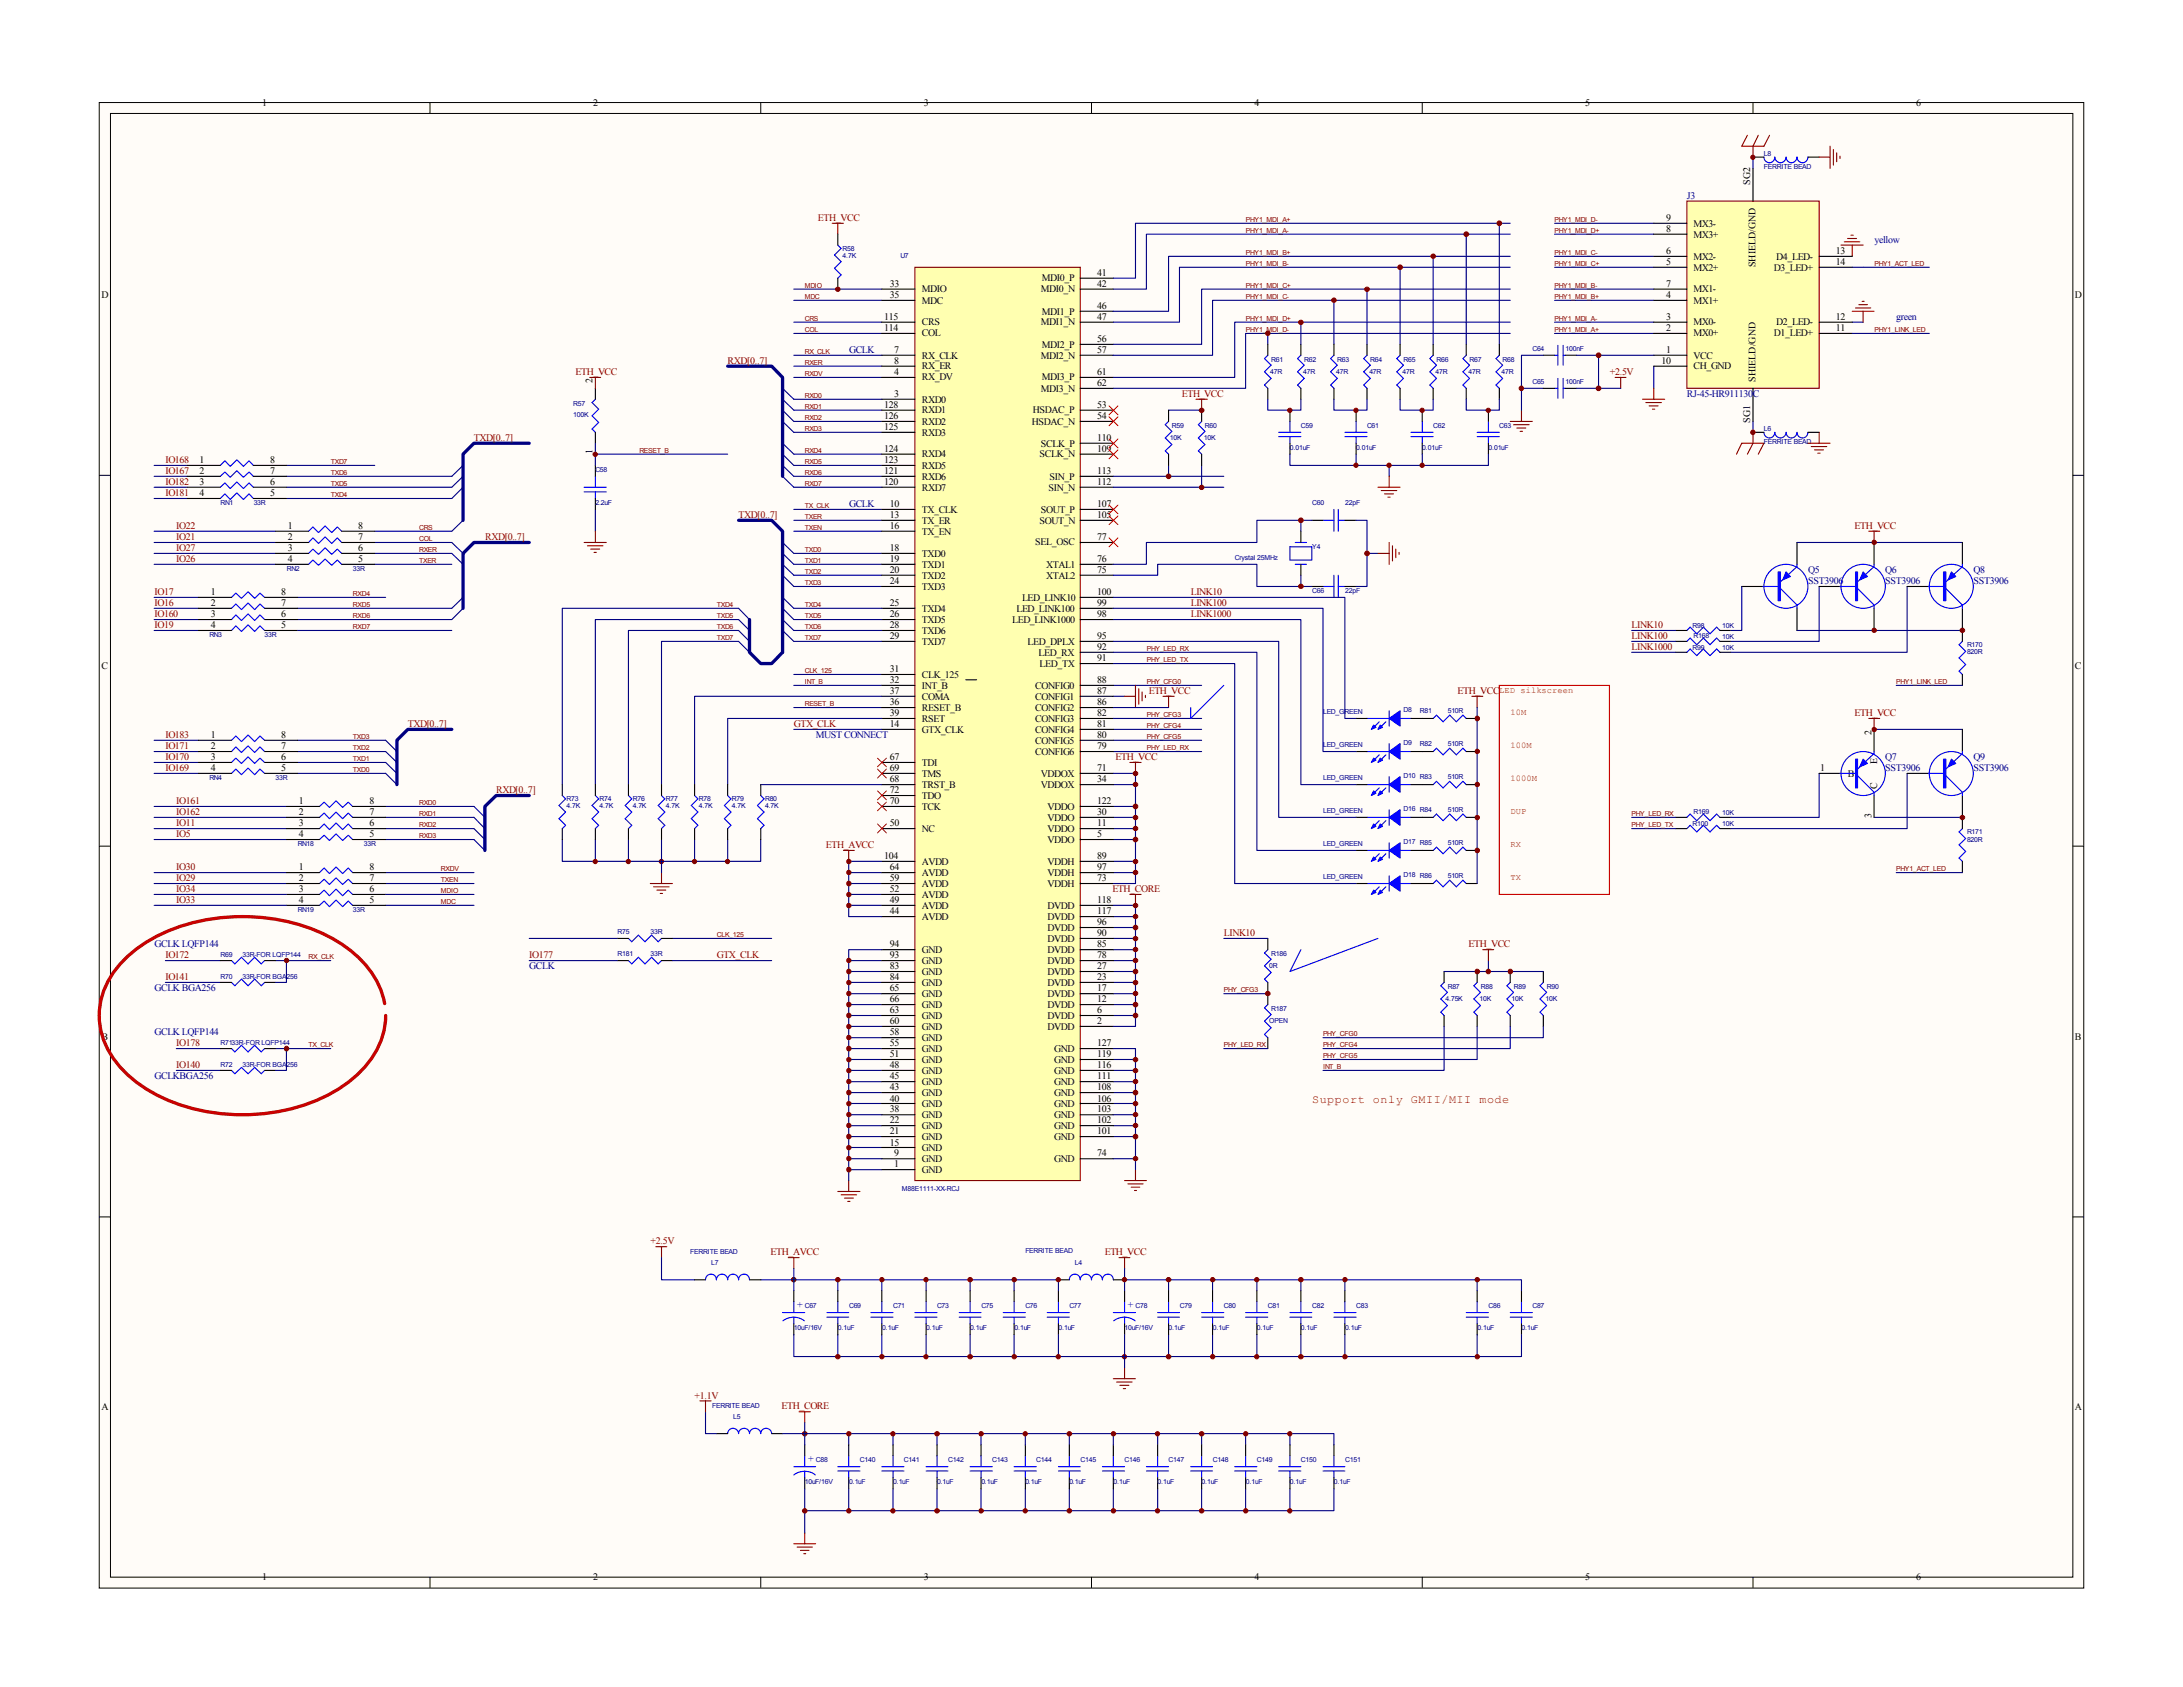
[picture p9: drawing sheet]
<svg xmlns="http://www.w3.org/2000/svg" width="279mm" height="216mm" viewBox="0 0 279 216" stroke-linecap="round" stroke-linejoin="round" font-family="sans-serif">
<defs><g id="words">
<g font-size="1.5" fill="#f00">
<text x="167.9" y="141.1">Support</text>
<text x="175.7" y="141.1">only</text>
<text x="180.6" y="141.1">GMII/MII</text>
<text x="189.4" y="141.1">mode</text>
</g>
<g font-size="1.3">
<text x="33.6" y="13.5">1</text>
<text x="75.9" y="13.5">2</text>
<text x="118.2" y="13.5">3</text>
<text x="160.6" y="13.5">4</text>
<text x="202.9" y="13.5">5</text>
<text x="245.2" y="13.5">6</text>
<text x="224" y="23.7" transform="rotate(-90 224 23.7)">SG2</text>
<text x="213.2" y="29.7">8</text>
<text x="213.2" y="28.3">9</text>
<text x="216.7" y="29">MX3-</text>
<text x="140.4" y="35.3">41</text>
<text x="213.2" y="33.9">5</text>
<text x="213.2" y="32.5">6</text>
<text x="216.7" y="34.6">MX2+</text>
<text x="216.7" y="33.2">MX2-</text>
<text x="216.7" y="30.4">MX3+</text>
<text x="224.7" y="34.2" transform="rotate(-90 224.7 34.2)">SHIELD/GND</text>
<text x="227" y="34.6">D3_LED+</text>
<text x="227.3" y="33.2">D4_LED-</text>
<text x="234.9" y="33.9">14</text>
<text x="234.9" y="32.5">13</text>
<text x="13" y="38.1">D</text>
<text x="113.2" y="40.9">115</text>
<text x="113.9" y="36.7">33</text>
<text x="113.9" y="38.1">35</text>
<text x="118" y="37.4">MDIO</text>
<text x="118" y="38.9">MDC</text>
<text x="118" y="41.7">CRS</text>
<text x="133.2" y="37.4">MDI0_N</text>
<text x="133.2" y="41.7">MDI1_N</text>
<text x="133.3" y="36">MDI0_P</text>
<text x="133.3" y="40.3">MDI1_P</text>
<text x="140.4" y="36.7">42</text>
<text x="140.4" y="39.5">46</text>
<text x="140.4" y="40.9">47</text>
<text x="213.2" y="40.9">3</text>
<text x="213.2" y="38.1">4</text>
<text x="213.2" y="36.7">7</text>
<text x="216.7" y="41.7">MX0-</text>
<text x="216.7" y="38.9">MX1+</text>
<text x="216.7" y="37.4">MX1-</text>
<text x="227.3" y="41.7">D2_LED-</text>
<text x="234.9" y="40.9">12</text>
<text x="265.6" y="38.1">D</text>
<text x="113.2" y="42.4">114</text>
<text x="114.4" y="45.2">7</text>
<text x="114.4" y="46.6">8</text>
<text x="118" y="45.9">RX_CLK</text>
<text x="118" y="47.3">RX_ER</text>
<text x="118" y="43.1">COL</text>
<text x="133.2" y="45.9">MDI2_N</text>
<text x="133.3" y="44.5">MDI2_P</text>
<text x="140.4" y="43.8">56</text>
<text x="140.4" y="45.2">57</text>
<text x="212.6" y="46.6">10</text>
<text x="213.2" y="45.2">1</text>
<text x="213.2" y="42.4">2</text>
<text x="216.7" y="47.3">CH_GND</text>
<text x="216.7" y="45.9">VCC</text>
<text x="216.7" y="43.1">MX0+</text>
<text x="227" y="43.1">D1_LED+</text>
<text x="234.9" y="42.4">11</text>
<text x="75.8" y="49" transform="rotate(-90 75.8 49)">2</text>
<text x="113.2" y="53.6">126</text>
<text x="113.2" y="52.2">128</text>
<text x="114.4" y="50.8">3</text>
<text x="114.4" y="48">4</text>
<text x="118" y="51.5">RXD0</text>
<text x="118" y="48.7">RX_DV</text>
<text x="118" y="52.9">RXD1</text>
<text x="132.2" y="52.9">HSDAC_P</text>
<text x="133.2" y="50.1">MDI3_N</text>
<text x="133.3" y="48.7">MDI3_P</text>
<text x="140.4" y="48">61</text>
<text x="140.4" y="49.4">62</text>
<text x="140.4" y="52.2">53</text>
<text x="140.4" y="53.6">54</text>
<text x="224.7" y="48.9" transform="rotate(-90 224.7 48.9)">SHIELD/GND</text>
<text x="25.5" y="59.3">1</text>
<text x="34.6" y="59.3">8</text>
<text x="75.8" y="58.2" transform="rotate(-90 75.8 58.2)">1</text>
<text x="113.2" y="59.3">123</text>
<text x="113.2" y="57.9">124</text>
<text x="113.2" y="55">125</text>
<text x="118" y="60">RXD5</text>
<text x="118" y="58.5">RXD4</text>
<text x="118" y="55.8">RXD3</text>
<text x="118" y="54.4">RXD2</text>
<text x="132.1" y="54.4">HSDAC_N</text>
<text x="133.1" y="58.5">SCLK_N</text>
<text x="133.2" y="57.1">SCLK_P</text>
<text x="140.4" y="56.4">110</text>
<text x="140.4" y="57.9">109</text>
<text x="224" y="54.1" transform="rotate(-90 224 54.1)">SG1</text>
<text x="25.5" y="60.7">2</text>
<text x="25.5" y="62.1">3</text>
<text x="25.5" y="63.5">4</text>
<text x="34.6" y="60.7">7</text>
<text x="34.6" y="62.1">6</text>
<text x="34.6" y="63.5">5</text>
<text x="113.2" y="62.1">120</text>
<text x="113.2" y="60.7">121</text>
<text x="113.9" y="64.9">10</text>
<text x="118" y="65.6">TX_CLK</text>
<text x="118" y="62.8">RXD7</text>
<text x="118" y="61.4">RXD6</text>
<text x="133.2" y="65.6">SOUT_P</text>
<text x="134.2" y="62.8">SIN_N</text>
<text x="134.3" y="61.4">SIN_P</text>
<text x="140.4" y="64.9">107</text>
<text x="140.4" y="62.1">112</text>
<text x="140.4" y="60.7">113</text>
<text x="36.8" y="67.7">1</text>
<text x="36.8" y="69.1">2</text>
<text x="36.8" y="70.5">3</text>
<text x="36.8" y="71.9">4</text>
<text x="45.8" y="67.7">8</text>
<text x="45.8" y="69.1">7</text>
<text x="45.8" y="70.5">6</text>
<text x="45.8" y="71.9">5</text>
<text x="113.9" y="66.3">13</text>
<text x="113.9" y="67.7">16</text>
<text x="113.9" y="70.5">18</text>
<text x="113.9" y="71.9">19</text>
<text x="118" y="67">TX_ER</text>
<text x="118" y="68.4">TX_EN</text>
<text x="118" y="71.2">TXD0</text>
<text x="132.5" y="69.8">SEL_OSC</text>
<text x="133.1" y="67">SOUT_N</text>
<text x="140.4" y="69.1">77</text>
<text x="140.4" y="71.9">76</text>
<text x="140.4" y="66.3">105</text>
<text x="27" y="76.2">1</text>
<text x="27" y="77.6">2</text>
<text x="36" y="76.2">8</text>
<text x="36" y="77.6">7</text>
<text x="113.9" y="73.4">20</text>
<text x="113.9" y="74.8">24</text>
<text x="113.9" y="77.6">25</text>
<text x="118" y="72.6">TXD1</text>
<text x="118" y="74">TXD2</text>
<text x="118" y="75.5">TXD3</text>
<text x="130.8" y="76.9">LED_LINK10</text>
<text x="133.9" y="74">XTAL2</text>
<text x="133.9" y="72.6">XTAL1</text>
<text x="140.4" y="77.6">99</text>
<text x="140.4" y="76.2">100</text>
<text x="140.4" y="73.4">75</text>
<text x="27" y="79">3</text>
<text x="27" y="80.4">4</text>
<text x="36" y="79">6</text>
<text x="36" y="80.4">5</text>
<text x="113.9" y="79">26</text>
<text x="113.9" y="80.4">28</text>
<text x="113.9" y="81.8">29</text>
<text x="118" y="78.3">TXD4</text>
<text x="118" y="79.7">TXD5</text>
<text x="118" y="81.1">TXD6</text>
<text x="118" y="82.5">TXD7</text>
<text x="129.5" y="79.7">LED_LINK1000</text>
<text x="130.1" y="78.3">LED_LINK100</text>
<text x="131.5" y="82.5">LED_DPLX</text>
<text x="132.9" y="83.9">LED_RX</text>
<text x="140.4" y="79">98</text>
<text x="140.4" y="81.8">95</text>
<text x="140.4" y="83.2">92</text>
<text x="13" y="85.6">C</text>
<text x="113.9" y="86">31</text>
<text x="113.9" y="87.4">32</text>
<text x="113.9" y="88.9">37</text>
<text x="118" y="86.7">CLK_125</text>
<text x="118" y="88.1">INT_B</text>
<text x="118" y="89.5">COMA</text>
<text x="132.5" y="89.5">CONFIG1</text>
<text x="132.5" y="88.1">CONFIG0</text>
<text x="133.1" y="85.3">LED_TX</text>
<text x="140.4" y="88.9">87</text>
<text x="140.4" y="87.4">88</text>
<text x="140.4" y="84.6">91</text>
<text x="265.6" y="85.6">C</text>
<text x="27" y="94.5">1</text>
<text x="27" y="95.9">2</text>
<text x="36" y="94.5">8</text>
<text x="36" y="95.9">7</text>
<text x="113.9" y="93">14</text>
<text x="113.9" y="90.3">36</text>
<text x="113.9" y="91.7">39</text>
<text x="118" y="93.8">GTX_CLK</text>
<text x="118" y="91">RESET_B</text>
<text x="118" y="92.4">RSET</text>
<text x="132.5" y="95.2">CONFIG5</text>
<text x="132.5" y="93.8">CONFIG4</text>
<text x="132.5" y="92.4">CONFIG3</text>
<text x="132.5" y="91">CONFIG2</text>
<text x="140.4" y="95.9">79</text>
<text x="140.4" y="94.5">80</text>
<text x="140.4" y="93">81</text>
<text x="140.4" y="91.7">82</text>
<text x="140.4" y="90.3">86</text>
<text x="239.5" y="94.1" transform="rotate(-90 239.5 94.1)">2</text>
<text x="27" y="97.3">3</text>
<text x="27" y="98.7">4</text>
<text x="36" y="97.3">6</text>
<text x="36" y="98.7">5</text>
<text x="113.9" y="97.3">67</text>
<text x="113.9" y="100.1">68</text>
<text x="113.9" y="98.7">69</text>
<text x="113.9" y="101.5">72</text>
<text x="118" y="98">TDI</text>
<text x="118" y="100.8">TRST_B</text>
<text x="118" y="99.4">TMS</text>
<text x="132.5" y="96.6">CONFIG6</text>
<text x="133.2" y="100.8">VDDOX</text>
<text x="133.2" y="99.4">VDDOX</text>
<text x="140.4" y="100.1">34</text>
<text x="140.4" y="98.7">71</text>
<text x="233" y="98.7">1</text>
<text x="236.5" y="99.4">B</text>
<text x="240.2" y="101" transform="rotate(-90 240.2 101)">C</text>
<text x="240.2" y="97.7" transform="rotate(-90 240.2 97.7)">E</text>
<text x="38.2" y="102.9">1</text>
<text x="38.2" y="104.4">2</text>
<text x="38.2" y="105.7">3</text>
<text x="38.2" y="107.1">4</text>
<text x="47.3" y="102.9">8</text>
<text x="47.3" y="104.4">7</text>
<text x="47.3" y="105.7">6</text>
<text x="47.3" y="107.1">5</text>
<text x="113.9" y="105.7">50</text>
<text x="113.9" y="102.9">70</text>
<text x="118" y="103.6">TCK</text>
<text x="118" y="102.2">TDO</text>
<text x="118" y="106.4">NC</text>
<text x="134.1" y="107.9">VDDO</text>
<text x="134.1" y="106.4">VDDO</text>
<text x="134.1" y="105">VDDO</text>
<text x="134.1" y="103.6">VDDO</text>
<text x="140.4" y="107.1">5</text>
<text x="140.4" y="105.7">11</text>
<text x="140.4" y="104.4">30</text>
<text x="140.4" y="102.9">122</text>
<text x="239.5" y="104.6" transform="rotate(-90 239.5 104.6)">3</text>
<text x="38.2" y="111.4">1</text>
<text x="38.2" y="112.8">2</text>
<text x="47.3" y="111.4">8</text>
<text x="47.3" y="112.8">7</text>
<text x="113.2" y="110">104</text>
<text x="113.9" y="112.8">59</text>
<text x="113.9" y="111.4">64</text>
<text x="118" y="113.5">AVDD</text>
<text x="118" y="112.1">AVDD</text>
<text x="118" y="110.7">AVDD</text>
<text x="134.1" y="113.5">VDDH</text>
<text x="134.1" y="110.7">VDDH</text>
<text x="134.1" y="112.1">VDDH</text>
<text x="140.4" y="112.8">73</text>
<text x="140.4" y="110">89</text>
<text x="140.4" y="111.4">97</text>
<text x="38.2" y="114.2">3</text>
<text x="38.2" y="115.6">4</text>
<text x="47.3" y="114.2">6</text>
<text x="47.3" y="115.6">5</text>
<text x="113.9" y="117">44</text>
<text x="113.9" y="115.6">49</text>
<text x="113.9" y="114.2">52</text>
<text x="118" y="117.7">AVDD</text>
<text x="118" y="116.3">AVDD</text>
<text x="118" y="114.9">AVDD</text>
<text x="134.1" y="119.1">DVDD</text>
<text x="134.1" y="117.7">DVDD</text>
<text x="134.1" y="116.3">DVDD</text>
<text x="140.4" y="119.8">90</text>
<text x="140.4" y="118.4">96</text>
<text x="140.4" y="117">117</text>
<text x="140.4" y="115.6">118</text>
<text x="113.9" y="124">83</text>
<text x="113.9" y="125.5">84</text>
<text x="113.9" y="122.6">93</text>
<text x="113.9" y="121.2">94</text>
<text x="118" y="124.8">GND</text>
<text x="118" y="123.4">GND</text>
<text x="118" y="121.9">GND</text>
<text x="134.1" y="124.8">DVDD</text>
<text x="134.1" y="123.4">DVDD</text>
<text x="134.1" y="121.9">DVDD</text>
<text x="134.1" y="120.5">DVDD</text>
<text x="140.4" y="125.5">23</text>
<text x="140.4" y="124">27</text>
<text x="140.4" y="122.6">78</text>
<text x="140.4" y="121.2">85</text>
<text x="113.9" y="131.1">60</text>
<text x="113.9" y="129.7">63</text>
<text x="113.9" y="126.9">65</text>
<text x="113.9" y="128.3">66</text>
<text x="118" y="131.8">GND</text>
<text x="118" y="130.4">GND</text>
<text x="118" y="127.6">GND</text>
<text x="118" y="129">GND</text>
<text x="118" y="126.2">GND</text>
<text x="134.1" y="131.8">DVDD</text>
<text x="134.1" y="130.4">DVDD</text>
<text x="134.1" y="129">DVDD</text>
<text x="134.1" y="127.6">DVDD</text>
<text x="134.1" y="126.2">DVDD</text>
<text x="140.4" y="131.1">2</text>
<text x="140.4" y="129.7">6</text>
<text x="140.4" y="128.3">12</text>
<text x="140.4" y="126.9">17</text>
<text x="13" y="133.1">B</text>
<text x="113.9" y="136.7">48</text>
<text x="113.9" y="135.3">51</text>
<text x="113.9" y="133.9">55</text>
<text x="113.9" y="132.5">58</text>
<text x="118" y="137.4">GND</text>
<text x="118" y="136">GND</text>
<text x="118" y="134.6">GND</text>
<text x="118" y="133.2">GND</text>
<text x="134.9" y="137.4">GND</text>
<text x="134.9" y="136">GND</text>
<text x="134.9" y="134.6">GND</text>
<text x="140.4" y="136.7">116</text>
<text x="140.4" y="135.3">119</text>
<text x="140.4" y="133.9">127</text>
<text x="265.6" y="133.1">B</text>
<text x="113.9" y="143.8">22</text>
<text x="113.9" y="142.4">38</text>
<text x="113.9" y="141">40</text>
<text x="113.9" y="139.5">43</text>
<text x="113.9" y="138.1">45</text>
<text x="118" y="143">GND</text>
<text x="118" y="141.6">GND</text>
<text x="118" y="140.3">GND</text>
<text x="118" y="138.9">GND</text>
<text x="134.9" y="143">GND</text>
<text x="134.9" y="141.6">GND</text>
<text x="134.9" y="140.3">GND</text>
<text x="134.9" y="138.9">GND</text>
<text x="140.4" y="143.8">102</text>
<text x="140.4" y="142.4">103</text>
<text x="140.4" y="141">106</text>
<text x="140.4" y="139.5">108</text>
<text x="140.4" y="138.1">111</text>
<text x="113.9" y="146.6">15</text>
<text x="113.9" y="145.2">21</text>
<text x="114.4" y="149.4">1</text>
<text x="114.4" y="148">9</text>
<text x="118" y="148.7">GND</text>
<text x="118" y="147.3">GND</text>
<text x="118" y="145.9">GND</text>
<text x="118" y="144.5">GND</text>
<text x="134.9" y="148.7">GND</text>
<text x="134.9" y="145.9">GND</text>
<text x="134.9" y="144.5">GND</text>
<text x="140.4" y="148">74</text>
<text x="140.4" y="145.2">101</text>
<text x="118" y="150.1">GND</text>
<text x="13" y="180.5">A</text>
<text x="265.6" y="180.5">A</text>
<text x="33.6" y="202.2">1</text>
<text x="75.9" y="202.2">2</text>
<text x="118.2" y="202.2">3</text>
<text x="160.6" y="202.2">4</text>
<text x="202.9" y="202.2">5</text>
<text x="245.2" y="202.2">6</text>
</g>
<g font-size="1.3" fill="#800000">
<text x="104.7" y="28.3">ETH_VCC</text>
<text x="93.1" y="46.6">RXD[0..7]</text>
<text x="73.7" y="48">ETH_VCC</text>
<text x="151.3" y="50.8">ETH_VCC</text>
<text x="206" y="48">+2.5V</text>
<text x="21.2" y="59.3">IO168</text>
<text x="60.7" y="56.4">TXD[0..7]</text>
<text x="21.2" y="60.7">IO167</text>
<text x="21.2" y="63.5">IO181</text>
<text x="21.2" y="62.1">IO182</text>
<text x="22.6" y="71.9">IO26</text>
<text x="22.6" y="70.5">IO27</text>
<text x="22.6" y="69.1">IO21</text>
<text x="22.6" y="67.7">IO22</text>
<text x="62.1" y="69.1">RXD[0..7]</text>
<text x="94.5" y="66.3">TXD[0..7]</text>
<text x="237.4" y="67.7">ETH_VCC</text>
<text x="19.8" y="77.6">IO16</text>
<text x="19.8" y="76.2">IO17</text>
<text x="152.4" y="76.2">LINK10</text>
<text x="152.4" y="77.6">LINK100</text>
<text x="19.8" y="79">IO160</text>
<text x="19.8" y="80.4">IO19</text>
<text x="152.4" y="79">LINK1000</text>
<text x="208.8" y="80.4">LINK10</text>
<text x="208.8" y="81.8">LINK100</text>
<text x="208.8" y="83.2">LINK1000</text>
<text x="147" y="88.9">ETH_VCC</text>
<text x="186.6" y="88.9">ETH_VCC</text>
<text x="21.2" y="94.5">IO183</text>
<text x="21.2" y="95.9">IO171</text>
<text x="52.2" y="93">TXD[0..7]</text>
<text x="101.6" y="93">GTX_CLK</text>
<text x="237.4" y="91.7">ETH_VCC</text>
<text x="21.2" y="98.7">IO169</text>
<text x="21.2" y="97.3">IO170</text>
<text x="63.5" y="101.5">RXD[0..7]</text>
<text x="142.8" y="97.3">ETH_VCC</text>
<text x="22.6" y="107.1">IO5</text>
<text x="22.6" y="105.7">IO11</text>
<text x="22.6" y="102.9">IO161</text>
<text x="22.6" y="104.4">IO162</text>
<text x="22.6" y="112.8">IO29</text>
<text x="22.6" y="111.4">IO30</text>
<text x="105.7" y="108.5">ETH_AVCC</text>
<text x="22.6" y="115.6">IO33</text>
<text x="22.6" y="114.2">IO34</text>
<text x="142.4" y="114.2">ETH_CORE</text>
<text x="156.6" y="119.8">LINK10</text>
<text x="21.2" y="125.5">IO141</text>
<text x="21.2" y="122.6">IO172</text>
<text x="67.7" y="122.6">IO177</text>
<text x="91.7" y="122.6">GTX_CLK</text>
<text x="188" y="121.2">ETH_VCC</text>
<text x="22.6" y="136.7">IO140</text>
<text x="22.6" y="133.9">IO178</text>
<text x="83.3" y="159.3">+2.5V</text>
<text x="98.6" y="160.7">ETH_AVCC</text>
<text x="141.4" y="160.7">ETH_VCC</text>
<text x="88.9" y="179">+1.1V</text>
<text x="100" y="180.4">ETH_CORE</text>
</g>
<g font-size="1.3" fill="#000080">
<text x="215.9" y="25.5">J3</text>
<text x="239.9" y="31.1">yellow</text>
<text x="242.7" y="40.9">green</text>
<text x="108.7" y="45.2">GCLK</text>
<text x="215.9" y="50.8">RJ-45-HR911130C</text>
<text x="108.7" y="64.9">GCLK</text>
<text x="231.4" y="73.4">Q5</text>
<text x="231.4" y="74.8">SST3906</text>
<text x="241.3" y="73.4">Q6</text>
<text x="241.3" y="74.8">SST3906</text>
<text x="252.6" y="73.4">Q8</text>
<text x="252.6" y="74.8">SST3906</text>
<text x="104.4" y="94.5">MUST CONNECT</text>
<text x="241.3" y="97.3">Q7</text>
<text x="241.3" y="98.7">SST3906</text>
<text x="252.6" y="97.3">Q9</text>
<text x="252.6" y="98.7">SST3906</text>
<text x="19.8" y="121.2">GCLK LQFP144</text>
<text x="67.7" y="124">GCLK</text>
<text x="19.8" y="126.9">GCLK BGA256</text>
<text x="19.8" y="132.5">GCLK LQFP144</text>
<text x="19.8" y="138.1">GCLKBGA256</text>
</g>
<g font-size="1.3" fill="#00f">
<text x="102" y="167.4">+</text>
<text x="144.4" y="167.4">+</text>
<text x="103.4" y="187.2">+</text>
</g>
<g font-size="1.1" fill="#f00">
<text x="191.9" y="88.7">LED silkscreen</text>
<text x="193.3" y="91.5">10M</text>
<text x="193.3" y="95.8">100M</text>
<text x="193.3" y="100">1000M</text>
<text x="193.3" y="104.2">DUP</text>
<text x="193.3" y="108.4">RX</text>
<text x="193.3" y="112.6">TX</text>
</g>
<g font-size=".9" fill="#000080">
<text x="225.8" y="19.9">L8</text>
<text x="225.8" y="21.6">FERRITE BEAD</text>
<text x="107.8" y="32.1">R58</text>
<text x="107.8" y="33.1">4.7K</text>
<text x="115.3" y="33.1">U7</text>
<text x="162.6" y="47.8">47R</text>
<text x="162.7" y="46.3">R61</text>
<text x="166.8" y="47.8">47R</text>
<text x="166.9" y="46.3">R62</text>
<text x="171" y="47.8">47R</text>
<text x="171.2" y="46.3">R63</text>
<text x="175.3" y="47.8">47R</text>
<text x="175.4" y="46.3">R64</text>
<text x="179.5" y="47.8">47R</text>
<text x="179.6" y="46.3">R65</text>
<text x="183.7" y="47.8">47R</text>
<text x="183.9" y="46.3">R66</text>
<text x="188" y="47.8">47R</text>
<text x="188.1" y="46.3">R67</text>
<text x="192.2" y="47.8">47R</text>
<text x="192.3" y="46.3">R68</text>
<text x="196.1" y="44.9">C64</text>
<text x="200.4" y="44.9">100nF</text>
<text x="73.4" y="51.9">R57</text>
<text x="73.4" y="53.3">100K</text>
<text x="196.1" y="49.1">C65</text>
<text x="200.4" y="49.1">100nF</text>
<text x="149.7" y="56.3">10K</text>
<text x="150" y="54.7">R59</text>
<text x="154.1" y="56.3">10K</text>
<text x="154.2" y="54.7">R60</text>
<text x="165.1" y="57.6">0.01uF</text>
<text x="166.5" y="54.7">C59</text>
<text x="173.6" y="57.6">0.01uF</text>
<text x="175" y="54.7">C61</text>
<text x="182" y="57.6">0.01uF</text>
<text x="183.4" y="54.7">C62</text>
<text x="190.5" y="57.6">0.01uF</text>
<text x="191.9" y="54.7">C63</text>
<text x="225.8" y="55.2">L6</text>
<text x="225.8" y="56.9">FERRITE BEAD</text>
<text x="28.2" y="64.6">RN1</text>
<text x="32.5" y="64.6">33R</text>
<text x="76.2" y="60.4">C58</text>
<text x="76.2" y="64.6">2.2uF</text>
<text x="167.9" y="64.6">C60</text>
<text x="172.2" y="64.6">22pF</text>
<text x="158" y="71.6">Crystal 25MHz</text>
<text x="167.9" y="70.2">Y4</text>
<text x="36.7" y="73.1">RN2</text>
<text x="45.2" y="73.1">33R</text>
<text x="167.9" y="75.9">C66</text>
<text x="172.2" y="75.9">22pF</text>
<text x="26.8" y="81.5">RN3</text>
<text x="33.9" y="81.5">33R</text>
<text x="216.6" y="83.2">R99</text>
<text x="216.6" y="80.4">R98</text>
<text x="216.7" y="81.7">R168</text>
<text x="220.4" y="83.2">10K</text>
<text x="220.4" y="80.4">10K</text>
<text x="220.4" y="81.8">10K</text>
<text x="251.8" y="82.8">R170</text>
<text x="251.8" y="83.7">820R</text>
<text x="169.3" y="95.6">LED_GREEN</text>
<text x="169.3" y="91.4">LED_GREEN</text>
<text x="179.6" y="95.3">D9</text>
<text x="179.6" y="91.1">D8</text>
<text x="181.7" y="91.2">R81</text>
<text x="181.7" y="95.5">R82</text>
<text x="185.3" y="91.2">510R</text>
<text x="185.3" y="95.5">510R</text>
<text x="26.8" y="99.8">RN4</text>
<text x="35.3" y="99.8">33R</text>
<text x="169.3" y="99.8">LED_GREEN</text>
<text x="179.6" y="99.5">D10 R83</text>
<text x="185.3" y="99.7">510R</text>
<text x="72.5" y="102.5">R73</text>
<text x="72.5" y="103.5">4.7K</text>
<text x="76.8" y="102.5">R74</text>
<text x="76.8" y="103.5">4.7K</text>
<text x="81" y="102.5">R76</text>
<text x="81" y="103.5">4.7K</text>
<text x="85.2" y="102.5">R77</text>
<text x="85.2" y="103.5">4.7K</text>
<text x="89.5" y="102.5">R78</text>
<text x="89.5" y="103.5">4.7K</text>
<text x="93.7" y="102.5">R79</text>
<text x="93.7" y="103.5">4.7K</text>
<text x="97.9" y="102.5">R80</text>
<text x="97.9" y="103.5">4.7K</text>
<text x="169.3" y="104.1">LED_GREEN</text>
<text x="179.6" y="103.8">D16 R84</text>
<text x="179.6" y="108">D17 R85</text>
<text x="185.3" y="103.9">510R</text>
<text x="216.6" y="105.7">R100</text>
<text x="216.7" y="104.2">R169</text>
<text x="220.4" y="105.7">10K</text>
<text x="220.4" y="104.3">10K</text>
<text x="251.8" y="106.7">R171</text>
<text x="251.8" y="107.7">820R</text>
<text x="38.1" y="108.2">RN18</text>
<text x="46.6" y="108.2">33R</text>
<text x="169.3" y="108.2">LED_GREEN</text>
<text x="169.3" y="112.5">LED_GREEN</text>
<text x="179.6" y="112.2">D18 R86</text>
<text x="185.3" y="112.4">510R</text>
<text x="185.3" y="108.1">510R</text>
<text x="38.1" y="116.7">RN19</text>
<text x="45.2" y="116.7">33R</text>
<text x="79" y="119.5">R75</text>
<text x="83.3" y="119.5">33R</text>
<text x="28.2" y="122.5">R69</text>
<text x="28.2" y="125.3">R70</text>
<text x="31" y="122.5">33R-FOR LQFP144</text>
<text x="31" y="125.3">33R-FOR BGA256</text>
<text x="79" y="122.3">R181</text>
<text x="83.3" y="122.3">33R</text>
<text x="162.4" y="123.9">0R</text>
<text x="162.7" y="122.3">R186</text>
<text x="162.4" y="130.9">OPEN</text>
<text x="162.7" y="129.4">R187</text>
<text x="185" y="128.1">4.75K</text>
<text x="185.3" y="126.6">R87</text>
<text x="189.4" y="128.1">10K</text>
<text x="189.5" y="126.6">R88</text>
<text x="193.5" y="128.1">10K</text>
<text x="193.8" y="126.6">R89</text>
<text x="197.8" y="128.1">10K</text>
<text x="198" y="126.6">R90</text>
<text x="28.2" y="133.8">R7133R-FOR LQFP144</text>
<text x="28.2" y="136.6">R72</text>
<text x="31" y="136.6">33R-FOR BGA256</text>
<text x="115.4" y="152.5">M88E1111-XX-RCJ</text>
<text x="88.3" y="160.5">FERRITE BEAD</text>
<text x="91" y="161.9">L7</text>
<text x="131.2" y="160.4">FERRITE BEAD</text>
<text x="137.6" y="161.9">L4</text>
<text x="103" y="167.4">C67</text>
<text x="108.7" y="167.4">C69</text>
<text x="114.3" y="167.4">C71</text>
<text x="119.9" y="167.4">C73</text>
<text x="125.6" y="167.4">C75</text>
<text x="131.2" y="167.4">C76</text>
<text x="136.9" y="167.4">C77</text>
<text x="145.3" y="167.4">C78</text>
<text x="151" y="167.4">C79</text>
<text x="156.6" y="167.4">C80</text>
<text x="162.3" y="167.4">C81</text>
<text x="167.9" y="167.4">C82</text>
<text x="173.6" y="167.4">C83</text>
<text x="190.5" y="167.4">C86</text>
<text x="196.1" y="167.4">C87</text>
<text x="101.6" y="170.2">10uF/16V</text>
<text x="107.2" y="170.2">0.1uF</text>
<text x="112.9" y="170.2">0.1uF</text>
<text x="118.5" y="170.2">0.1uF</text>
<text x="124.2" y="170.2">0.1uF</text>
<text x="129.8" y="170.2">0.1uF</text>
<text x="135.5" y="170.2">0.1uF</text>
<text x="143.9" y="170.2">10uF/16V</text>
<text x="149.6" y="170.2">0.1uF</text>
<text x="155.2" y="170.2">0.1uF</text>
<text x="160.9" y="170.2">0.1uF</text>
<text x="166.5" y="170.2">0.1uF</text>
<text x="172.2" y="170.2">0.1uF</text>
<text x="189.1" y="170.2">0.1uF</text>
<text x="194.7" y="170.2">0.1uF</text>
<text x="91.1" y="180.2">FERRITE BEAD</text>
<text x="93.9" y="181.7">L5</text>
<text x="103" y="189.9">10uF/16V</text>
<text x="104.4" y="187.1">C88</text>
<text x="108.7" y="189.9">0.1uF</text>
<text x="110.1" y="187.1">C140</text>
<text x="114.3" y="189.9">0.1uF</text>
<text x="115.7" y="187.1">C141</text>
<text x="119.9" y="189.9">0.1uF</text>
<text x="121.4" y="187.1">C142</text>
<text x="125.6" y="189.9">0.1uF</text>
<text x="127" y="187.1">C143</text>
<text x="131.2" y="189.9">0.1uF</text>
<text x="132.6" y="187.1">C144</text>
<text x="136.9" y="189.9">0.1uF</text>
<text x="138.3" y="187.1">C145</text>
<text x="142.5" y="189.9">0.1uF</text>
<text x="143.9" y="187.1">C146</text>
<text x="148.2" y="189.9">0.1uF</text>
<text x="149.6" y="187.1">C147</text>
<text x="153.8" y="189.9">0.1uF</text>
<text x="155.2" y="187.1">C148</text>
<text x="159.5" y="189.9">0.1uF</text>
<text x="160.9" y="187.1">C149</text>
<text x="165.1" y="189.9">0.1uF</text>
<text x="166.5" y="187.1">C150</text>
<text x="170.7" y="189.9">0.1uF</text>
<text x="172.2" y="187.1">C151</text>
</g>
<g font-size=".9" fill="#800000">
<text x="159.5" y="28.4">PHY1_MDI_A+</text>
<text x="159.5" y="29.8">PHY1_MDI_A-</text>
<text x="199" y="29.8">PHY1_MDI_D+</text>
<text x="199" y="28.4">PHY1_MDI_D-</text>
<text x="159.5" y="32.6">PHY1_MDI_B+</text>
<text x="159.5" y="34">PHY1_MDI_B-</text>
<text x="199" y="34">PHY1_MDI_C+</text>
<text x="199" y="32.6">PHY1_MDI_C-</text>
<text x="239.9" y="34">PHY1_ACT_LED</text>
<text x="103" y="36.9">MDIO</text>
<text x="103" y="41.1">CRS</text>
<text x="103" y="38.3">MDC</text>
<text x="159.5" y="36.9">PHY1_MDI_C+</text>
<text x="159.5" y="38.3">PHY1_MDI_C-</text>
<text x="159.5" y="41.1">PHY1_MDI_D+</text>
<text x="199" y="38.3">PHY1_MDI_B+</text>
<text x="199" y="36.9">PHY1_MDI_B-</text>
<text x="199" y="41.1">PHY1_MDI_A-</text>
<text x="103" y="42.5">COL</text>
<text x="103" y="45.3">RX_CLK</text>
<text x="103" y="46.7">RXER</text>
<text x="159.5" y="42.5">PHY1_MDI_D-</text>
<text x="199" y="42.5">PHY1_MDI_A+</text>
<text x="239.9" y="42.5">PHY1_LINK_LED</text>
<text x="103" y="50.9">RXD0</text>
<text x="103" y="48.1">RXDV</text>
<text x="103" y="52.4">RXD1</text>
<text x="103" y="53.8">RXD2</text>
<text x="42.3" y="59.4">TXD7</text>
<text x="81.8" y="58">RESET_B</text>
<text x="103" y="58">RXD4</text>
<text x="103" y="55.2">RXD3</text>
<text x="103" y="59.4">RXD5</text>
<text x="42.3" y="62.2">TXD5</text>
<text x="42.3" y="60.8">TXD6</text>
<text x="42.3" y="63.6">TXD4</text>
<text x="103" y="60.8">RXD6</text>
<text x="103" y="62.2">RXD7</text>
<text x="103" y="65">TX_CLK</text>
<text x="53.6" y="67.9">CRS</text>
<text x="53.6" y="70.7">RXER</text>
<text x="53.6" y="69.3">COL</text>
<text x="103" y="67.9">TXEN</text>
<text x="103" y="66.4">TXER</text>
<text x="103" y="70.7">TXD0</text>
<text x="45.2" y="77.7">RXD5</text>
<text x="45.2" y="76.3">RXD4</text>
<text x="53.6" y="72.1">TXER</text>
<text x="91.7" y="77.7">TXD4</text>
<text x="103" y="72.1">TXD1</text>
<text x="103" y="77.7">TXD4</text>
<text x="103" y="74.9">TXD3</text>
<text x="103" y="73.5">TXD2</text>
<text x="45.2" y="80.5">RXD7</text>
<text x="45.2" y="79.1">RXD6</text>
<text x="91.7" y="79.1">TXD5</text>
<text x="91.7" y="80.5">TXD6</text>
<text x="91.7" y="81.9">TXD7</text>
<text x="103" y="79.1">TXD5</text>
<text x="103" y="80.5">TXD6</text>
<text x="103" y="81.9">TXD7</text>
<text x="146.8" y="83.4">PHY_LED_RX</text>
<text x="103" y="87.5">INT_B</text>
<text x="103" y="86.1">CLK_125</text>
<text x="146.8" y="87.5">PHY_CFG0</text>
<text x="146.8" y="84.8">PHY_LED_TX</text>
<text x="242.7" y="87.5">PHY1_LINK_LED</text>
<text x="45.2" y="94.6">TXD3</text>
<text x="103" y="90.4">RESET_B</text>
<text x="146.8" y="94.6">PHY_CFG5</text>
<text x="146.8" y="93.2">PHY_CFG4</text>
<text x="146.8" y="91.8">PHY_CFG3</text>
<text x="45.2" y="96">TXD2</text>
<text x="45.2" y="98.8">TXD0</text>
<text x="45.2" y="97.4">TXD1</text>
<text x="146.8" y="96">PHY_LED_RX</text>
<text x="53.6" y="107.3">RXD3</text>
<text x="53.6" y="105.9">RXD2</text>
<text x="53.6" y="103">RXD0</text>
<text x="53.6" y="104.5">RXD1</text>
<text x="208.8" y="104.5">PHY_LED_RX</text>
<text x="208.8" y="105.9">PHY_LED_TX</text>
<text x="56.4" y="112.9">TXEN</text>
<text x="56.4" y="111.5">RXDV</text>
<text x="242.7" y="111.5">PHY1_ACT_LED</text>
<text x="56.4" y="114.3">MDIO</text>
<text x="56.4" y="115.7">MDC</text>
<text x="91.7" y="119.9">CLK_125</text>
<text x="39.5" y="122.8">RX_CLK</text>
<text x="156.6" y="127">PHY_CFG3</text>
<text x="39.5" y="134">TX_CLK</text>
<text x="156.6" y="134">PHY_LED_RX</text>
<text x="169.3" y="134">PHY_CFG4</text>
<text x="169.3" y="135.4">PHY_CFG5</text>
<text x="169.3" y="132.6">PHY_CFG0</text>
<text x="169.3" y="136.9">INT_B</text>
</g>
</g></defs>
<path d="M12.7 13.1h254v190.1h-254z" fill="#fffcf8"/>
<g fill="none" stroke="#000" stroke-width=".13">
<path d="M12.7 13.1h254v190.1h-254zM14.1 14.5h251.2v187.3h-251.2zM55 13.1v1.4M97.4 13.1v1.4M139.7 13.1v1.4M182 13.1v1.4M224.4 13.1v1.4M12.7 60.8h1.4M265.3 60.8h1.4M12.7 108.3h1.4M265.3 108.3h1.4M12.7 155.7h1.4"/>
<path d="M265.3 155.7h1.4M55 201.8v1.4M97.4 201.8v1.4M139.7 201.8v1.4M182 201.8v1.4M224.4 201.8v1.4"/>
</g>
<g fill="none" stroke="#000080" stroke-width=".14">
<path d="M101.6 38.4h11.3M170.7 38.4v5.7M175 37v7.1M179.2 34.2v9.9M183.4 32.8v11.3M187.7 30v14.1M191.9 28.6v15.5M19.7 59.6h4.3M36.7 59.6h11.3M76.2 58.1h16.9M101.6 59.6h11.3M101.6 42.7h11.3"/>
<path d="M101.6 41.2h11.3M101.6 58.1h11.3M101.6 45.5h11.3M101.6 51.1h11.3M101.6 48.3h11.3M101.6 46.9h11.3M101.6 52.5h11.3M101.6 55.3h11.3M101.6 53.9h11.3M149.6 59.6v1.4M149.6 52.5h4.2M153.8 59.6v2.8"/>
<path d="M162.3 42.7v1.4M166.5 41.2v2.9M173.6 58.1v1.5M177.8 59.6v1.4M19.7 61h4.3M19.7 63.8h4.3M19.7 62.4h4.3M19.7 68h15.6M19.7 69.4h15.6M19.7 72.2h15.6M19.7 70.8h15.6M19.7 76.5h5.7"/>
<path d="M19.7 77.9h5.7M19.7 79.3h5.7M36.7 61h21.1M36.7 63.8h21.1M36.7 62.4h21.1M38.1 76.5h11.3M38.1 77.9h19.7M38.1 79.3h19.7M48 68h9.8M48 69.4h9.8M48 72.2h9.8M48 70.8h9.8"/>
<path d="M76.2 65.2v2.8M101.6 61h11.3M101.6 62.4h11.3M101.6 68h11.3M101.6 72.2h11.3M101.6 70.8h11.3M101.6 65.2h11.3M101.6 66.6h11.3M101.6 75.1h11.3M101.6 73.6h11.3M166.5 66.6v1.4M166.5 73.6v1.5"/>
<path d="M175 70.8h1.4M19.7 94.7h5.7M19.7 96.2h5.7M19.7 99h5.7M19.7 97.6h5.7M19.7 80.7h5.7M38.1 94.7h11.3M38.1 96.2h11.3M38.1 99h11.3M38.1 97.6h11.3M101.6 87.7h11.3M101.6 90.6h11.3"/>
<path d="M101.6 86.3h11.3M142.5 94.7h11.3M142.5 96.2h11.3M142.5 87.7h11.3M142.5 93.3h11.3M142.5 89.1h1.4M19.7 103.2h17M19.7 104.6h17M19.7 107.4h17M19.7 106h17M19.7 111.7h17M19.7 113.1h17"/>
<path d="M49.4 103.2h11.3M49.4 104.6h11.3M49.4 107.4h11.3M49.4 106h11.3M49.4 111.7h11.3M49.4 113.1h11.3M49.4 115.9h11.3M76.2 107.4v2.8M80.4 107.4v2.8M88.9 107.4v2.8M93.1 107.4v2.8M108.6 111.7h4.3"/>
<path d="M108.6 113.1h4.3M108.6 115.9h4.3M108.6 114.5h4.3M142.5 103.2h2.8M142.5 104.6h2.8M142.5 107.4h2.8M142.5 106h2.8M142.5 111.7h2.8M142.5 117.3h2.8M142.5 118.7h2.8M142.5 110.2h2.8M142.5 100.4h2.8"/>
<path d="M35.3 122.9h7M35.3 134.2h7M86.1 120.1h12.7M108.6 122.9h4.3M108.6 134.2h4.3M108.6 125.7h4.3M108.6 124.3h4.3M108.6 127.2h4.3M108.6 128.6h4.3M108.6 132.8h4.3M108.6 130h4.3M108.6 135.6h4.3"/>
<path d="M108.6 139.8h4.3M108.6 138.4h4.3M108.6 137h4.3M142.5 122.9h2.8M142.5 120.1h2.8M142.5 121.5h2.8M142.5 125.7h2.8M142.5 124.3h2.8M142.5 127.2h2.8M142.5 128.6h2.8M142.5 130h2.8M142.5 135.6h2.8"/>
<path d="M142.5 139.8h2.8M142.5 138.4h2.8M142.5 137h2.8M190.5 122.9v1.4M108.6 141.2h4.3M108.6 146.9h4.3M108.6 145.5h4.3M108.6 144.1h4.3M108.6 142.7h4.3M108.6 148.3h4.3M108.6 149.7h4.3M142.5 141.2h2.8"/>
<path d="M142.5 145.5h2.8M142.5 144.1h2.8M142.5 142.7h2.8M142.5 148.3h2.8M107.2 163.8v1.4M107.2 170.8v2.8M112.9 163.8v1.4M112.9 170.8v2.8M118.5 163.8v1.4M118.5 170.8v2.8M124.2 163.8v1.4M129.8 163.8v1.4"/>
<path d="M129.8 170.8v2.8M149.6 163.8v1.4M149.6 170.8v2.8M155.2 163.8v1.4M155.2 170.8v2.8M160.9 163.8v1.4M160.9 170.8v2.8M166.5 163.8v1.4M166.5 170.8v2.8M172.1 170.8v2.8M189.1 170.8v2.8M103 193.3h5.6"/>
<path d="M108.6 183.5v1.4M114.3 183.5v1.4M114.3 190.5v2.8M119.9 183.5v1.4M119.9 190.5v2.8M125.6 183.5v1.4M125.6 190.5v2.8M131.2 190.5v2.8M136.9 183.5v1.4M136.9 190.5v2.8M142.5 190.5v2.8M148.2 183.5v1.4"/>
<path d="M148.2 190.5v2.8M153.8 183.5v1.4M153.8 190.5v2.8M159.4 183.5v1.4M159.4 190.5v2.8M165.1 183.5v1.4M165.1 190.5v2.8"/>
</g>
<circle cx="143.9" cy="173.6" r=".27" fill="#800000"/>
<circle cx="143.9" cy="173.6" r=".27" fill="none" stroke="#800000" stroke-width=".13"/>
<circle cx="103" cy="183.5" r=".29" fill="#800000"/>
<circle cx="103" cy="183.5" r=".29" fill="none" stroke="#800000" stroke-width=".13"/>
<circle cx="84.6" cy="110.3" r=".27" fill="#800000"/>
<circle cx="84.6" cy="110.3" r=".27" fill="none" stroke="#800000" stroke-width=".13"/>
<circle cx="101.6" cy="163.8" r=".28" fill="#800000"/>
<circle cx="101.6" cy="163.8" r=".28" fill="none" stroke="#800000" stroke-width=".13"/>
<circle cx="101.6" cy="163.8" r=".28" fill="#800000"/>
<circle cx="101.6" cy="163.8" r=".28" fill="none" stroke="#800000" stroke-width=".13"/>
<g fill="none" stroke="#00f" stroke-width=".14">
<path d="M149.6 53.9l-.5 .5 .9 .8-.9 .8 .9 .9-.9 .8 .5 .4M179.2 45.5l-.4 .4 .8 .8-.8 .9 .8 .8-.8 .9 .4 .4M187.7 45.5l-.5 .4 .9 .8-.9 .9 .9 .8-.9 .9 .5 .4M74.8 62.4h2.8M74.8 62.9h2.8M76.2 61v1.4M76.2 62.9v.9M169.3 75.1h1.4M169.3 66.6h1.4M170.7 65.2v2.8M170.7 73.6v2.9M171.3 75.1h.8"/>
<path d="M171.3 65.2v2.8M171.3 73.6v2.9M171.3 66.6h.8M177.8 99.4v2M183.4 91.9l.5-.4 .8 .9 .8-.9 .9 .9 .8-.9 .5 .4M175 100.4h2.8M179.2 100.4h1.4M183.4 104.6l.5-.4 .8 .8 .8-.8 .9 .8 .8-.8 .5 .4M183.4 100.4l.5-.4 .8 .8 .8-.8 .9 .8 .8-.8 .5 .4M80.4 120.1l.5 .4 .8-.8 .8 .8 .9-.8 .8 .8 .5-.4M189.1 125.7l-.5 .5 .9 .8-.9 .8 .9 .9-.9 .8 .5 .5M105.8 168h2.8"/>
<path d="M105.8 168.6h2.8M107.2 166.6v1.4M107.2 168.6v.8M117.1 168h2.8M117.1 168.6h2.8M118.5 166.6v1.4M118.5 168.6v.8M122.8 168h2.8M122.8 168.6h2.8M124.2 166.6v1.4M124.2 168.6v.8M134 168h2.9"/>
<path d="M134 168.6h2.9M135.5 166.6v1.4M135.5 168.6v.8M142.5 168h2.8M143.9 168.6a2.28 2.28 0 0 1 1.4 .4M143.9 168.6a2.31 2.31 0 0 0-1.4 .4M143.9 166.6v1.4M143.9 168.6v.8M153.8 168h2.8M153.8 168.6h2.8M155.2 166.6v1.4M155.2 168.6v.8"/>
<path d="M159.4 168h2.9M159.4 168.6h2.9M160.9 166.6v1.4M160.9 168.6v.8M193.3 168h2.8M193.3 168.6h2.8M194.7 166.6v1.4M194.7 168.6v.8M93.1 183.5a.7 .7 0 0 1 .7-.7 .7 .7 0 0 1 .7 .7 .7 .7 0 0 1 .7-.7 .7 .7 0 0 1 .7 .7 .72 .72 0 0 1 .7-.7 .72 .72 0 0 1 .8 .7 .7 .7 0 0 1 .7-.7 .7 .7 0 0 1 .7 .7M107.2 187.7h2.9M107.2 188.3h2.9M108.6 186.3v1.4"/>
<path d="M108.6 188.3v.8M141.1 187.7h2.8M141.1 188.3h2.8M142.5 186.3v1.4M142.5 188.3v.8M146.7 187.7h2.9M146.7 188.3h2.9M148.2 186.3v1.4M148.2 188.3v.8M152.4 187.7h2.8M152.4 188.3h2.8M153.8 186.3v1.4"/>
<path d="M153.8 188.3v.8M158 187.7h2.9M158 188.3h2.9M159.4 186.3v1.4M159.4 188.3v.8M169.3 187.7h2.8M169.3 188.3h2.8M170.7 186.3v1.4M170.7 188.3v.8"/>
</g>
<g fill="none" stroke="#000" stroke-width=".14">
<path d="M76.2 59.6v1.4M149.6 52.5v1.4M149.6 58.1v1.5M179.2 44.1v1.4M179.2 49.7v1.4M187.7 44.1v1.4M187.7 49.7v1.4M76.2 63.8v1.4M167.9 75.1h1.4M167.9 66.6h1.4M172.1 75.1h1.5M172.1 66.6h1.5"/>
<path d="M182 91.9h1.4M187.7 91.9h1.4M182 104.6h1.4M182 100.4h1.4M187.7 104.6h1.4M187.7 100.4h1.4M79 120.1h1.4M84.7 120.1h1.4M189.1 124.3v1.4M189.1 130v1.4M107.2 165.2v1.4M107.2 169.4v1.4"/>
<path d="M118.5 165.2v1.4M118.5 169.4v1.4M124.2 165.2v1.4M124.2 169.4v1.4M135.5 165.2v1.4M135.5 169.4v1.4M143.9 165.2v1.4M143.9 169.4v1.4M155.2 165.2v1.4M155.2 169.4v1.4M160.9 165.2v1.4M160.9 169.4v1.4"/>
<path d="M194.7 165.2v1.4M194.7 169.4v1.4M91.7 183.5h1.4M98.8 183.5h1.4M108.6 184.9v1.4M108.6 189.1v1.4M142.5 184.9v1.4M142.5 189.1v1.4M148.2 184.9v1.4M148.2 189.1v1.4M153.8 184.9v1.4M153.8 189.1v1.4"/>
<path d="M159.4 184.9v1.4M159.4 189.1v1.4M170.7 184.9v1.4M170.7 189.1v1.4"/>
</g>
<path d="M177.8 100.4l1.4-1v2z" fill-rule="evenodd" fill="#00f"/>
<path d="M177.8 100.4l1.4-1v2z" fill="none" stroke="#00f" stroke-width=".14"/>
<path d="M175.8 101.2l.3 .3-.6 .3z" fill-rule="evenodd" fill="#00f"/>
<path d="M175.8 101.2l.3 .3-.6 .3z" fill="none" stroke="#00f" stroke-width=".14"/>
<path d="M176.7 101.2l.3 .3-.6 .3z" fill-rule="evenodd" fill="#00f"/>
<g fill="none" stroke="#00f" stroke-width=".14">
<path d="M175 96.2h2.8M177.8 95.2v2M179.2 96.2h1.4M176.5 100.8l-.8 .8M176.7 101.2l.3 .3-.6 .3zM177.4 100.8l-.9 .8M193.3 125.7l-.4 .5 .8 .8-.8 .8 .8 .9-.8 .8 .4 .5M100.2 168h2.8M101.6 168.6a2.28 2.28 0 0 1 1.4 .4M101.6 168.6a2.31 2.31 0 0 0-1.4 .4M101.6 166.6v1.4M101.6 168.6v.8"/>
<path d="M135.5 187.7h2.8M135.5 188.3h2.8M136.9 186.3v1.4M136.9 188.3v.8"/>
</g>
<path d="M173.6 100.4h1.4M180.6 100.4h1.4M193.3 124.3v1.4M193.3 130v1.4M101.6 165.2v1.4M101.6 169.4v1.4M136.9 184.9v1.4M136.9 189.1v1.4" fill="none" stroke="#000" stroke-width=".14"/>
<path d="M177.8 96.2l1.4-1v2z" fill-rule="evenodd" fill="#00f"/>
<path d="M177.8 96.2l1.4-1v2z" fill="none" stroke="#00f" stroke-width=".14"/>
<path d="M175.8 97l.3 .3-.6 .3z" fill-rule="evenodd" fill="#00f"/>
<path d="M175.8 97l.3 .3-.6 .3z" fill="none" stroke="#00f" stroke-width=".14"/>
<path d="M176.7 97l.3 .3-.6 .3z" fill-rule="evenodd" fill="#00f"/>
<g fill="none" stroke="#00f" stroke-width=".14">
<path d="M170.7 45.5l-.4 .4 .9 .8-.9 .9 .9 .8-.9 .9 .4 .4M191.9 45.5l-.4 .4 .8 .8-.8 .9 .8 .8-.8 .9 .4 .4M176.5 96.6l-.8 .9M176.7 97l.3 .3-.6 .3zM177.4 96.6l-.9 .9M183.4 113.1l.5-.5 .8 .9 .8-.9 .9 .9 .8-.9 .5 .5M183.4 108.8l.5-.4 .8 .9 .8-.9 .9 .9 .8-.9 .5 .4M184.8 125.7l-.4 .5 .9 .8-.9 .8 .9 .9-.9 .8 .4 .5M197.5 125.7l-.4 .5 .8 .8-.8 .8 .8 .9-.8 .8 .4 .5M165.1 168h2.8M165.1 168.6h2.8M166.5 166.6v1.4"/>
<path d="M166.5 168.6v.8M112.9 187.7h2.8M112.9 188.3h2.8M114.3 186.3v1.4M114.3 188.3v.8M118.5 187.7h2.8M118.5 188.3h2.8M119.9 186.3v1.4M119.9 188.3v.8"/>
</g>
<g fill="none" stroke="#000" stroke-width=".14">
<path d="M170.7 44.1v1.4M170.7 49.7v1.4M191.9 44.1v1.4M191.9 49.7v1.4M173.6 96.2h1.4M180.6 96.2h1.4M182 113.1h1.4M182 108.8h1.4M187.7 113.1h1.4M187.7 108.8h1.4M184.8 124.3v1.4M184.8 130v1.4"/>
<path d="M197.5 124.3v1.4M197.5 130v1.4M166.5 165.2v1.4M166.5 169.4v1.4M114.3 184.9v1.4M114.3 189.1v1.4M119.9 184.9v1.4M119.9 189.1v1.4"/>
</g>
<path d="M117.1 34.2h21.2v116.9h-21.2z" fill-rule="evenodd" fill="#ffffb0"/>
<path d="M117.1 34.2h21.2v116.9h-21.2z" fill="none" stroke="#800000" stroke-width=".14"/>
<g fill="none" stroke="#000" stroke-width=".14">
<path d="M112.9 37h4.2M112.9 38.4h4.2M138.3 37h4.2M138.3 35.6h4.2M138.3 39.8h4.2M112.9 51.1h4.2M112.9 48.3h4.2M112.9 45.5h4.2M112.9 46.9h4.2M112.9 41.2h4.2M112.9 52.5h4.2M112.9 53.9h4.2"/>
<path d="M112.9 58.1h4.2M112.9 42.7h4.2M112.9 59.6h4.2M112.9 55.3h4.2M138.3 48.3h4.2M138.3 45.5h4.2M138.3 41.2h4.2M138.3 52.5h4.2M138.3 53.9h4.2M138.3 44.1h4.2M138.3 49.7h4.2M138.3 58.1h4.2"/>
<path d="M138.3 56.7h4.2M190.5 52.5v1.4M190.5 56.7v1.4M112.9 65.2h4.2M112.9 66.6h4.2M112.9 68h4.2M112.9 70.8h4.2M112.9 72.2h4.2M112.9 73.6h4.2M112.9 75.1h4.2M112.9 77.9h4.2M112.9 79.3h4.2"/>
<path d="M112.9 62.4h4.2M112.9 61h4.2M138.3 65.2h4.2M138.3 66.6h4.2M138.3 72.2h4.2M138.3 73.6h4.2M138.3 77.9h4.2M138.3 79.3h4.2M138.3 69.4h4.2M138.3 76.5h4.2M138.3 62.4h4.2M138.3 61h4.2"/>
<path d="M112.9 93.3h4.2M112.9 80.7h4.2M112.9 82.1h4.2M112.9 86.3h4.2M112.9 87.7h4.2M112.9 90.6h4.2M112.9 89.1h4.2M112.9 91.9h4.2M112.9 97.6h4.2M112.9 99h4.2M123.6 87h1.4M138.3 93.3h4.2"/>
<path d="M138.3 82.1h4.2M138.3 87.7h4.2M138.3 90.6h4.2M138.3 89.1h4.2M138.3 91.9h4.2M138.3 99h4.2M138.3 96.2h4.2M138.3 94.7h4.2M138.3 84.9h4.2M138.3 83.5h4.2M112.9 106h4.2M112.9 100.4h4.2"/>
<path d="M112.9 117.3h4.2M112.9 115.9h4.2M112.9 114.5h4.2M112.9 113.1h4.2M112.9 111.7h4.2M112.9 103.2h4.2M112.9 101.8h4.2M112.9 110.2h4.2M138.3 107.4h4.2M138.3 106h4.2M138.3 104.6h4.2M138.3 100.4h4.2"/>
<path d="M138.3 117.3h4.2M138.3 115.9h4.2M138.3 113.1h4.2M138.3 111.7h4.2M138.3 103.2h4.2M138.3 110.2h4.2M138.3 118.7h4.2M112.9 131.4h4.2M112.9 130h4.2M112.9 128.6h4.2M112.9 127.2h4.2M112.9 125.7h4.2"/>
<path d="M112.9 124.3h4.2M112.9 139.8h4.2M112.9 138.4h4.2M112.9 137h4.2M112.9 135.6h4.2M112.9 134.2h4.2M112.9 132.8h4.2M112.9 122.9h4.2M112.9 121.5h4.2M138.3 131.4h4.2M138.3 130h4.2M138.3 128.6h4.2"/>
<path d="M138.3 127.2h4.2M138.3 125.7h4.2M138.3 124.3h4.2M138.3 139.8h4.2M138.3 138.4h4.2M138.3 137h4.2M138.3 135.6h4.2M138.3 134.2h4.2M138.3 122.9h4.2M138.3 121.5h4.2M138.3 120.1h4.2M112.9 149.7h4.2"/>
<path d="M112.9 148.3h4.2M112.9 146.9h4.2M112.9 145.5h4.2M112.9 144.1h4.2M112.9 142.7h4.2M112.9 141.2h4.2M138.3 148.3h4.2M138.3 145.5h4.2M138.3 144.1h4.2M138.3 142.7h4.2M138.3 141.2h4.2"/>
</g>
<path d="M189.1 55.3h2.8M189.1 55.9h2.8M190.5 53.9v1.4M190.5 55.9v.8M175 91.9h2.8M177.8 91v1.9M179.2 91.9h1.4" fill="none" stroke="#00f" stroke-width=".14"/>
<path d="M177.8 91.9l1.4-.9v1.9z" fill-rule="evenodd" fill="#00f"/>
<path d="M177.8 91.9l1.4-.9v1.9z" fill="none" stroke="#00f" stroke-width=".14"/>
<path d="M175.8 92.8l.3 .3-.6 .2z" fill-rule="evenodd" fill="#00f"/>
<path d="M175.8 92.8l.3 .3-.6 .2z" fill="none" stroke="#00f" stroke-width=".14"/>
<path d="M176.7 92.8l.3 .3-.6 .2z" fill-rule="evenodd" fill="#00f"/>
<g fill="none" stroke="#00f" stroke-width=".14">
<path d="M76.2 51.1l-.4 .4 .8 .9-.8 .8 .8 .9-.8 .8 .4 .4M153.8 53.9l-.4 .5 .8 .8-.8 .8 .8 .9-.8 .8 .4 .4M163.7 55.3h2.8M163.7 55.9h2.8M165.1 53.9v1.4M165.1 55.9v.8M166.5 45.5l-.4 .4 .8 .8-.8 .9 .8 .8-.8 .9 .4 .4M172.1 55.3h2.9M172.1 55.9h2.9M173.6 53.9v1.4M173.6 55.9v.8M180.6 55.3h2.8"/>
<path d="M180.6 55.9h2.8M182 53.9v1.4M182 55.9v.8M183.4 45.5l-.4 .4 .9 .8-.9 .9 .9 .8-.9 .9 .4 .4M165.1 70h2.8v1.7h-2.8zM165.8 72.2h1.4M165.8 69.4h1.4M176.5 92.4l-.8 .8M176.7 92.8l.3 .3-.6 .2zM177.4 92.4l-.9 .8M183.4 96.2l.5-.4 .8 .8 .8-.8 .9 .8 .8-.8 .5 .4M175 104.6h2.8"/>
<path d="M177.8 103.6v2M179.2 104.6h1.4M111.5 168h2.8M111.5 168.6h2.8M112.9 166.6v1.4M112.9 168.6v.8M128.4 168h2.8M128.4 168.6h2.8M129.8 166.6v1.4M129.8 168.6v.8M148.2 168h2.8M148.2 168.6h2.8"/>
<path d="M149.6 166.6v1.4M149.6 168.6v.8M170.7 168h2.9M170.7 168.6h2.9M172.1 166.6v1.4M172.1 168.6v.8M187.7 168h2.8M187.7 168.6h2.8M189.1 166.6v1.4M189.1 168.6v.8M101.6 188.8a2.27 2.27 0 0 1 2.8 0M101.6 187.7h2.8"/>
<path d="M103 186.3v1.4M103 188.3v.8M124.2 187.7h2.8M124.2 188.3h2.8M125.6 186.3v1.4M125.6 188.3v.8M129.8 187.7h2.8M129.8 188.3h2.8M131.2 186.3v1.4M131.2 188.3v.8M163.7 187.7h2.8M163.7 188.3h2.8"/>
<path d="M165.1 186.3v1.4M165.1 188.3v.8"/>
</g>
<g fill="none" stroke="#000" stroke-width=".14">
<path d="M76.2 49.7v1.4M76.2 55.3v1.4M153.8 52.5v1.4M153.8 58.1v1.5M165.1 52.5v1.4M165.1 56.7v1.4M166.5 44.1v1.4M166.5 49.7v1.4M173.6 52.5v1.4M173.6 56.7v1.4M182 52.5v1.4M182 56.7v1.4"/>
<path d="M183.4 44.1v1.4M183.4 49.7v1.4M166.5 68v1.4M166.5 72.2v1.4M173.6 91.9h1.4M180.6 91.9h1.4M182 96.2h1.4M187.7 96.2h1.4M112.9 165.2v1.4M112.9 169.4v1.4M129.8 165.2v1.4M129.8 169.4v1.4"/>
<path d="M149.6 165.2v1.4M149.6 169.4v1.4M172.1 165.2v1.4M172.1 169.4v1.4M189.1 165.2v1.4M189.1 169.4v1.4M103 184.9v1.4M103 189.1v1.4M125.6 184.9v1.4M125.6 189.1v1.4M131.2 184.9v1.4M131.2 189.1v1.4"/>
<path d="M165.1 184.9v1.4M165.1 189.1v1.4"/>
</g>
<path d="M177.8 104.6l1.4-1v2z" fill-rule="evenodd" fill="#00f"/>
<path d="M177.8 104.6l1.4-1v2z" fill="none" stroke="#00f" stroke-width=".14"/>
<path d="M175.8 105.5l.3 .2-.6 .3z" fill-rule="evenodd" fill="#00f"/>
<path d="M175.8 105.5l.3 .2-.6 .3z" fill="none" stroke="#00f" stroke-width=".14"/>
<path d="M176.7 105.5l.3 .2-.6 .3z" fill-rule="evenodd" fill="#00f"/>
<path d="M175 108.8h2.8M176.5 105l-.8 .9M176.7 105.5l.3 .2-.6 .3zM177.4 105l-.9 .9M177.8 107.9v1.9M179.2 108.8h1.4" fill="none" stroke="#00f" stroke-width=".14"/>
<path d="M173.6 104.6h1.4M180.6 104.6h1.4" fill="none" stroke="#000" stroke-width=".14"/>
<path d="M177.8 108.8l1.4-.9v1.9z" fill-rule="evenodd" fill="#00f"/>
<path d="M177.8 108.8l1.4-.9v1.9z" fill="none" stroke="#00f" stroke-width=".14"/>
<path d="M175.8 109.7l.3 .3-.6 .2z" fill-rule="evenodd" fill="#00f"/>
<path d="M175.8 109.7l.3 .3-.6 .2z" fill="none" stroke="#00f" stroke-width=".14"/>
<path d="M176.7 109.7l.3 .3-.6 .2z" fill-rule="evenodd" fill="#00f"/>
<path d="M162.3 45.5l-.5 .4 .9 .8-.9 .9 .9 .8-.9 .9 .5 .4M175 113.1h2.8M176.5 109.3l-.8 .8M176.7 109.7l.3 .3-.6 .2zM177.4 109.3l-.9 .8M177.8 112.1v1.9M179.2 113.1h1.4M136.9 163.8a.7 .7 0 0 1 .7-.7 .7 .7 0 0 1 .7 .7 .72 .72 0 0 1 .7-.7 .72 .72 0 0 1 .7 .7 .7 .7 0 0 1 .7-.7 .7 .7 0 0 1 .7 .7 .7 .7 0 0 1 .7-.7 .7 .7 0 0 1 .7 .7" fill="none" stroke="#00f" stroke-width=".14"/>
<path d="M162.3 44.1v1.4M162.3 49.7v1.4M173.6 108.8h1.4M180.6 108.8h1.4M135.5 163.8h1.4M142.5 163.8h1.4" fill="none" stroke="#000" stroke-width=".14"/>
<path d="M177.8 113.1l1.4-1v1.9z" fill-rule="evenodd" fill="#00f"/>
<path d="M177.8 113.1l1.4-1v1.9z" fill="none" stroke="#00f" stroke-width=".14"/>
<path d="M175.8 113.9l.3 .3-.6 .3z" fill-rule="evenodd" fill="#00f"/>
<path d="M175.8 113.9l.3 .3-.6 .3z" fill="none" stroke="#00f" stroke-width=".14"/>
<path d="M176.7 113.9l.3 .3-.6 .3z" fill-rule="evenodd" fill="#00f"/>
<path d="M175 45.5l-.5 .4 .9 .8-.9 .9 .9 .8-.9 .9 .5 .4M199 45.5h.4M199 49.7h.4M199.4 44.2v2.5M199.4 48.4v2.6M200.1 45.5h.3M200.1 44.2v2.5M200.1 48.4v2.6M200.1 49.7h.3M176.5 113.5l-.8 .8M176.7 113.9l.3 .3-.6 .3zM177.4 113.5l-.9 .8" fill="none" stroke="#00f" stroke-width=".14"/>
<path d="M175 44.1v1.4M175 49.7v1.4M197.5 45.5h1.5M197.5 49.7h1.5M200.4 45.5h1.4M200.4 49.7h1.4M173.6 113.1h1.4M180.6 113.1h1.4" fill="none" stroke="#000" stroke-width=".14"/>
<g fill="none" stroke="#800000" stroke-width=".14">
<path d="M223.6 17.3l-.7 1.4h2.9l.7-1.4M225 17.3l-.6 1.4v1.4M106.5 28.6h1.4M107.2 28.6v1.4M235.6 31.4h2.9M236 30.9h2M236.5 30.5h1.1M236.9 30.1h.3M237.1 31.4v1.4M75.5 48.3h1.4M76.2 48.3v1.4M153.1 51.1h1.4"/>
<path d="M153.8 51.1v1.4M193.3 53.9h2.8M193.7 54.4h2M194.1 54.8h1.2M194.6 55.2h.3M194.7 52.5v1.4M206.7 48.3h1.4M207.4 48.3v1.4M210.2 51.1h2.9M210.6 51.5h2M211.1 51.9h1.1M211.5 52.4h.3"/>
<path d="M211.7 49.7v1.4M222.2 58.1l.7-1.4h2.9l-.8 1.4M224.4 55.3v1.4l-.8 1.4M74.8 69.4h2.8M75.2 69.8h2M75.6 70.3h1.2M76 70.7h.3M76.2 68v1.4M176.4 62.4h2.8M176.4 70.8h1.4M176.8 62.8h2M177.2 63.2h1.1"/>
<path d="M177.6 63.6h.3M177.8 61v1.4M177.8 69.4v2.8M178.2 69.8v2M178.6 70.3v1.1M179.1 70.7v.3M143.9 89.1h1.4M144.6 97.6h1.4M145.3 87.7v2.9M145.3 97.6v1.4M145.8 88.1v2M146.2 88.6v1.1"/>
<path d="M146.6 89v.3M148.8 89.1h1.5M149.6 89.1v1.5M188.4 89.1h1.4M189.1 89.1v1.5M83.2 113.1h2.9M83.7 113.5h1.9M84.1 113.9h1.1M84.5 114.3h.3M84.7 111.7v1.4M107.9 108.8h1.4M108.6 108.8v1.4"/>
<path d="M144.6 114.5h1.4M145.3 114.5v1.4M189.8 121.5h1.4M190.5 121.5v1.4M83.9 159.6h1.4M84.7 159.6v1.4M107.2 152.5h2.9M107.7 152.9h1.9M108.1 153.3h1.1M108.5 153.8h.3M108.6 151.1v1.4M143.9 151.1h2.8"/>
<path d="M144.4 151.5h1.9M144.8 151.9h1.1M145.2 152.4h.3M145.3 149.7v1.4M100.9 161h1.4M101.6 161v1.3M142.5 176.4h2.8M142.9 176.9h2M143.2 161h1.4M143.3 177.3h1.2M143.8 177.7h.3M143.9 161v1.3"/>
<path d="M143.9 175v1.4M101.6 197.6h2.8M102 198h2M102.3 180.7h1.4M102.4 198.4h1.1M102.9 198.8h.2M103 180.7v1.4M103 196.2v1.4"/>
</g>
<path d="M191.9 87.7h14.1v26.8h-14.1z" fill="none" stroke="#f00" stroke-width=".14"/>
<g fill="none" stroke="#000080" stroke-width=".14">
<path d="M101.6 37h11.3M193.3 30h-46.6v7h-4.2M193.3 38.4h-38.1v7.1h-12.7M193.3 37h-39.5v7.1h-11.3M193.3 28.6h-48v7h-2.8M193.3 34.2h-42.3v7h-8.5M193.3 32.8h-43.7v7h-7.1M199 37h12.7M199 38.4h12.7M199 34.2h12.7M199 32.8h12.7M199 30h12.7"/>
<path d="M199 28.6h12.7M224.4 20.1v1.4M237.1 34.2h1.4M59.3 59.6l-1.5 1.4M76.2 56.7v2.9M100.2 53.9l1.4 1.4M100.2 52.5l1.4 1.4M100.2 51.1l1.4 1.4M100.2 49.7l1.4 1.4M100.2 59.6l1.4 1.4M100.2 58.1l1.4 1.5M100.2 56.7l1.4 1.4"/>
<path d="M162.3 51.1v1.4h4.2v-1.4M165.1 58.1v1.5h16.9v-1.5M170.7 51.1v1.4h4.3v-1.4M179.2 51.1v1.4h4.2v-1.4M187.7 51.1v1.4h4.2v-1.4M190.5 58.1v1.5h-8.5M193.3 42.7h-33.9v7h-16.9M193.3 41.2h-35.3v7.1h-15.5M194.7 49.7h2.8M197.5 45.5h-2.8v7M199 42.7h12.7M199 41.2h12.7"/>
<path d="M201.8 49.7h5.6M201.8 45.5h9.9M204.6 45.5v4.2M211.7 46.9v2.8M224.4 53.9v1.4M237.1 41.2h1.4M57.8 69.4l1.5 1.4M57.8 70.8l1.5 1.4M59.3 66.6l-1.5 1.4M59.3 62.4l-1.5 1.4M59.3 61l-1.5 1.4M59.3 77.9l-1.5 1.4"/>
<path d="M59.3 76.5l-1.5 1.4M95.9 79.3l-1.4-1.4h-22.5v22.5M100.2 61l1.4 1.4M100.2 69.4l1.4 1.4M100.2 70.8l1.4 1.4M100.2 72.2l1.4 1.4M100.2 73.6l1.4 1.5M100.2 76.5l1.4 1.4h11.3M100.2 77.9l1.4 1.4h11.3M100.2 79.3l1.4 1.4h11.3M142.5 79.3h24v21.1h7.1M142.5 77.9h26.8v18.3h4.3"/>
<path d="M142.5 76.5h29.6v15.4h1.5M142.5 73.6h5.7v-1.4h12.7v2.9h7M142.5 62.4h14.1M142.5 61h14.1M167.9 66.6h-7v2.8h-14.2v2.8h-4.2M173.6 66.6h1.4v8.5h-1.4M49.4 94.7l1.4 1.5M49.4 96.2l1.4 1.4M49.4 97.6l1.4 1.4M49.4 99l1.4 1.4M95.9 83.5l-1.4-1.4h-9.8v18.3M95.9 82.1l-1.4-1.4h-14.1v19.7"/>
<path d="M95.9 80.7l-1.4-1.4h-18.3v21.1M100.2 80.7l1.4 1.4h11.3M101.6 93.3h11.3M112.9 91.9h-19.8v8.5M112.9 89.1h-24v11.3M142.5 84.9h15.5v28.2h15.6M142.5 83.5h18.4v25.3h12.7M142.5 99h2.8v14.1h-2.8M142.5 82.1h21.2v22.5h9.9M142.5 90.6h7.1M142.5 91.9h11.3M189.1 90.6v22.5"/>
<path d="M60.7 103.2l1.4 1.4M60.7 104.6l1.4 1.4M60.7 106l1.4 1.4M60.7 107.4l1.4 1.4M72 107.4v2.8h25.4v-2.8M84.7 107.4v4.3M97.4 100.4h15.5M112.9 110.2h-4.3v7.1h4.3M142.5 115.9h2.8v15.5h-2.8M21.2 122.9h7M22.6 134.2h5.6M112.9 131.4h-4.3v19.7"/>
<path d="M112.9 121.5h-4.3v9.9M142.5 134.2h2.8v15.5M184.8 131.4v5.6h-15.5M184.8 124.3h12.7M189.1 131.4v4.2h-19.8M193.3 131.4v2.8h-24M197.5 131.4v1.4h-28.2M84.7 161v2.8h4.2M97.4 163.8h38.1v1.4M101.6 170.8v2.8h22.6M101.6 162.3v2.9M124.2 170.8v2.8h11.3"/>
<path d="M135.5 170.8v2.8h59.2v-2.8M143.9 163.8h28.2v1.4M143.9 162.3v2.9M143.9 170.8v4.2M172.1 163.8h17v1.4M189.1 163.8h5.6v1.4M90.3 180.7v2.8h1.4M100.2 183.5h31v1.4M103 182.1v2.8M103 190.5v5.7M108.6 190.5v2.8h62.1v-2.8M131.2 183.5h11.3"/>
<path d="M142.5 184.9v-1.4h28.2v1.4"/>
</g>
<path d="M67.7 56.7h-7l-1.4 1.4v8.5M93.1 46.9h5.7l1.4 1.4v12.7M67.7 69.4h-7l-1.4 1.4v7.1M94.5 66.6h4.3l1.4 1.4v15.5l-1.4 1.4h-1.4l-1.5-1.4v-4.2M57.8 93.3h-5.6l-1.4 1.4v5.7M67.7 101.8h-4.2l-1.4 1.4v5.6" fill="none" stroke="#000080" stroke-width=".42"/>
<g fill="none" stroke="#f00" stroke-width=".13">
<path d="M141.9 51.9l1.2 1.2M141.9 53.3l1.2 1.2M141.9 56.2l1.2 1.1M141.9 57.6l1.2 1.1M143.1 51.9l-1.2 1.2M143.1 53.3l-1.2 1.2M143.1 56.2l-1.2 1.1M143.1 57.6l-1.2 1.1M141.9 64.6l1.2 1.1M141.9 66l1.2 1.1M141.9 68.8l1.2 1.2M143.1 64.6l-1.2 1.1"/>
<path d="M143.1 66l-1.2 1.1M143.1 68.8l-1.2 1.2M112.3 97l1.2 1.1M112.3 98.4l1.2 1.2M113.5 97l-1.2 1.1M113.5 98.4l-1.2 1.2M112.3 101.2l1.2 1.2M112.3 102.7l1.2 1.1M112.3 105.5l1.2 1.1M113.5 101.2l-1.2 1.2M113.5 102.7l-1.2 1.1M113.5 105.5l-1.2 1.1"/>
</g>
<path d="M215.9 25.7h16.9v24h-16.9z" fill-rule="evenodd" fill="#ffffb0"/>
<path d="M215.9 25.7h16.9v24h-16.9zM237.1 39.8h2.8M237.5 39.4h1.9M237.9 39h1.1M238.3 38.6h.3M238.5 39.8v1.4" fill="none" stroke="#800000" stroke-width=".14"/>
<g fill="none" stroke="#000" stroke-width=".14">
<path d="M107.2 30v1.4M107.2 35.6v1.4M211.7 38.4h4.2M211.7 37h4.2M211.7 34.2h4.2M211.7 32.8h4.2M211.7 30h4.2M211.7 28.6h4.2M224.4 21.5v4.2M232.8 34.2h4.3M232.8 32.8h4.3M211.7 46.9h4.2"/>
<path d="M211.7 45.5h4.2M211.7 42.7h4.2M211.7 41.2h4.2M224.4 49.7v4.2M224.4 55.3h1.4M231.4 55.3h1.4M232.8 42.7h4.3M232.8 41.2h4.3M244.1 99h2.8M251.2 93.3v2.9M72 100.4v1.4M72 106v1.4"/>
<path d="M76.2 100.4v1.4M76.2 106v1.4M80.4 100.4v1.4M80.4 106v1.4M84.7 100.4v1.4M84.7 106v1.4M88.9 100.4v1.4M88.9 106v1.4M93.1 100.4v1.4M93.1 106v1.4M97.4 100.4v1.4M97.4 106v1.4"/>
<path d="M214.5 106h1.4M214.5 104.6h1.4M220.1 106h1.4M220.1 104.6h1.4M251.2 101.8v4.2M251.2 110.2v1.5M28.2 122.9h1.4M28.2 134.2h1.4M28.2 125.7h1.4M28.2 137h1.4M33.9 122.9h1.4M33.9 134.2h1.4"/>
<path d="M33.9 125.7h1.4M33.9 137h1.4M88.9 163.8h1.4M95.9 163.8h1.5"/>
</g>
<g fill="none" stroke="#00f" stroke-width=".14">
<path d="M107.2 31.4l.5 .4-.9 .8 .9 .9-.9 .8 .9 .9-.5 .4M225.8 55.3a.7 .7 0 0 0 .7 .7 .7 .7 0 0 0 .7-.7 .72 .72 0 0 0 .7 .7 .72 .72 0 0 0 .7-.7 .7 .7 0 0 0 .7 .7 .7 .7 0 0 0 .7-.7 .7 .7 0 0 0 .7 .7 .7 .7 0 0 0 .7-.7M248.7 97.2h.3v3.6h-.3zM72 101.8l.4 .4-.9 .9 .9 .8-.9 .9 .9 .8-.4 .4M76.2 101.8l.4 .4-.8 .9 .8 .8-.8 .9 .8 .8-.4 .4M80.4 101.8l.5 .4-.9 .9 .9 .8-.9 .9 .9 .8-.5 .4M84.7 101.8l.4 .4-.9 .9 .9 .8-.9 .9 .9 .8-.4 .4M88.9 101.8l.4 .4-.8 .9 .8 .8-.8 .9 .8 .8-.4 .4M93.1 101.8l.5 .4-.9 .9 .9 .8-.9 .9 .9 .8-.5 .4M97.4 101.8l.4 .4-.9 .9 .9 .8-.9 .9 .9 .8-.4 .4M215.9 106l.4-.4 .9 .9 .8-.9 .9 .9 .8-.9 .4 .4M215.9 104.6l.4-.4 .9 .8 .8-.8 .9 .8 .8-.8 .4 .4"/>
<path d="M251.2 106l-.5 .5 .9 .8-.9 .8 .9 .9-.9 .8 .5 .4M29.6 122.9l.5 .5 .8-.9 .8 .9 .9-.9 .8 .9 .5-.5M29.6 134.2l.5 .4 .8-.8 .8 .8 .9-.8 .8 .8 .5-.4M29.6 125.7l.5 .5 .8-.9 .8 .9 .9-.9 .8 .9 .5-.5M29.6 137l.5 .4 .8-.8 .8 .8 .9-.8 .8 .8 .5-.4M90.3 163.8a.7 .7 0 0 1 .7-.7 .7 .7 0 0 1 .7 .7 .72 .72 0 0 1 .7-.7 .72 .72 0 0 1 .7 .7 .7 .7 0 0 1 .7-.7 .7 .7 0 0 1 .7 .7 .7 .7 0 0 1 .7-.7 .7 .7 0 0 1 .7 .7"/>
<circle cx="249.7" cy="99" r="2.81"/>
</g>
<g fill="none" stroke="#000080" stroke-width=".14">
<path d="M238.5 34.2h8.4M237.1 42.7h9.8M232.8 99v5.6h-11.3M239.9 93.3h11.3M244.1 99v7h-22.6M208.8 104.6h5.7M208.8 106h5.7M239.9 104.6h11.3M242.7 111.7h8.5M21.2 125.7h7M22.6 137h5.6M36.7 122.9v2.8h-1.4"/>
<path d="M36.7 134.2v2.8h-1.4"/>
</g>
<path d="M248.9 97.2v3.6" fill="none" stroke="#00f" stroke-width=".3"/>
<path d="M249.8 97.2l.5 .5-1 .4z" fill="#00f"/>
<g fill="none" stroke="#00f" stroke-width=".14">
<path d="M237.5 97.2h.2v3.6h-.2zM246.8 99h1.9M249 99.3l2.2 2.1v.4M249.8 97.2l.5 .5-1 .4zM251.2 96.2v.2l-2.2 2"/>
<circle cx="238.5" cy="99" r="2.83"/>
</g>
<path d="M232.8 99h2.8M239.9 93.3v2.9M239.9 101.8v2.8" fill="none" stroke="#000" stroke-width=".14"/>
<path d="M237.6 97.2v3.6" fill="none" stroke="#00f" stroke-width=".25"/>
<path d="M238.5 97.2l.5 .5-1 .4z" fill="#00f"/>
<g fill="none" stroke="#00f" stroke-width=".14">
<path d="M248.7 73.2h.3v3.7h-.3zM215.9 83.5l.4-.4 .9 .8 .8-.8 .9 .8 .8-.8 .4 .4M215.9 82.1l.4-.4 .9 .8 .8-.8 .9 .8 .8-.8 .4 .4M235.5 99h2M237.7 99.3l2.2 2.1v.4M238.5 97.2l.5 .5-1 .4zM239.9 96.2v.2l-2.2 2M251.2 82.1l-.5 .4 .9 .9-.9 .8 .9 .8-.9 .9 .5 .4"/>
<circle cx="249.7" cy="75" r="2.81"/>
</g>
<path d="M232.8 75.1v7h-11.3M239.9 69.4h11.3M244.1 75.1v8.4h-22.6M208.8 82.1h5.7M208.8 83.5h5.7M239.9 80.7h11.3M242.7 87.7h8.5" fill="none" stroke="#000080" stroke-width=".14"/>
<path d="M244.1 75.1h2.8M251.2 69.4v2.8M251.2 77.9v4.2M214.5 83.5h1.4M214.5 82.1h1.4M220.1 83.5h1.4M220.1 82.1h1.4M251.2 86.3v1.4" fill="none" stroke="#000" stroke-width=".14"/>
<path d="M248.9 73.2v3.7" fill="none" stroke="#00f" stroke-width=".3"/>
<path d="M249.8 73.2l.5 .6-1 .4z" fill="#00f"/>
<g fill="none" stroke="#00f" stroke-width=".14">
<path d="M237.5 73.2h.2v3.7h-.2zM246.8 75.1h1.9M249 75.3l2.2 2.1v.5M249.8 73.2l.5 .6-1 .4zM251.2 72.2v.3l-2.2 2"/>
<circle cx="238.5" cy="75" r="2.83"/>
</g>
<path d="M232.8 75.1h2.8M239.9 69.4v2.8M239.9 77.9v2.8" fill="none" stroke="#000" stroke-width=".14"/>
<path d="M237.6 73.2v3.7" fill="none" stroke="#00f" stroke-width=".25"/>
<path d="M238.5 73.2l.5 .6-1 .4z" fill="#00f"/>
<g fill="none" stroke="#00f" stroke-width=".14">
<path d="M227.6 73.2h.3v3.7h-.3zM235.5 75.1h2M237.7 75.3l2.2 2.1v.5M238.5 73.2l.5 .6-1 .4zM239.9 72.2v.3l-2.2 2"/>
<circle cx="228.6" cy="75" r="2.81"/>
</g>
<path d="M222.9 75.1h2.9M230 69.4v2.8M230 77.9v2.8" fill="none" stroke="#000" stroke-width=".14"/>
<path d="M227.7 73.2v3.7" fill="none" stroke="#00f" stroke-width=".3"/>
<path d="M228.6 73.2l.6 .6-1 .4z" fill="#00f"/>
<path d="M225.6 75.1h2M227.9 75.3l2.1 2.1v.5M228.6 73.2l.5 .6-.9 .4zM230 72.2v.3l-2.1 2M215.9 80.7l.4-.4 .9 .8 .8-.8 .9 .8 .8-.8 .4 .4" fill="none" stroke="#00f" stroke-width=".14"/>
<path d="M214.5 80.7h1.4M220.1 80.7h1.4" fill="none" stroke="#000" stroke-width=".14"/>
<path d="M222.9 75.1v5.6h-1.4M230 69.4h9.9M208.8 80.7h5.7M230 80.7h9.9" fill="none" stroke="#000080" stroke-width=".14"/>
<circle cx="76.2" cy="58.1" r=".27" fill="#800000"/>
<circle cx="76.2" cy="58.1" r=".27" fill="none" stroke="#800000" stroke-width=".13"/>
<circle cx="166.5" cy="173.6" r=".29" fill="#800000"/>
<circle cx="166.5" cy="173.6" r=".29" fill="none" stroke="#800000" stroke-width=".13"/>
<circle cx="160.8" cy="163.8" r=".28" fill="#800000"/>
<circle cx="160.8" cy="163.8" r=".28" fill="none" stroke="#800000" stroke-width=".13"/>
<circle cx="172.1" cy="173.6" r=".28" fill="#800000"/>
<circle cx="172.1" cy="173.6" r=".28" fill="none" stroke="#800000" stroke-width=".13"/>
<circle cx="155.2" cy="163.8" r=".28" fill="#800000"/>
<circle cx="155.2" cy="163.8" r=".28" fill="none" stroke="#800000" stroke-width=".13"/>
<circle cx="149.6" cy="163.8" r=".29" fill="#800000"/>
<circle cx="149.6" cy="163.8" r=".29" fill="none" stroke="#800000" stroke-width=".13"/>
<circle cx="160.8" cy="173.6" r=".27" fill="#800000"/>
<circle cx="160.8" cy="173.6" r=".27" fill="none" stroke="#800000" stroke-width=".13"/>
<circle cx="149.6" cy="173.6" r=".29" fill="#800000"/>
<circle cx="149.6" cy="173.6" r=".29" fill="none" stroke="#800000" stroke-width=".13"/>
<circle cx="155.2" cy="173.6" r=".28" fill="#800000"/>
<circle cx="155.2" cy="173.6" r=".28" fill="none" stroke="#800000" stroke-width=".13"/>
<circle cx="166.5" cy="163.8" r=".29" fill="#800000"/>
<circle cx="166.5" cy="163.8" r=".29" fill="none" stroke="#800000" stroke-width=".13"/>
<circle cx="189.1" cy="173.6" r=".28" fill="#800000"/>
<circle cx="189.1" cy="173.6" r=".28" fill="none" stroke="#800000" stroke-width=".13"/>
<circle cx="159.4" cy="183.5" r=".28" fill="#800000"/>
<circle cx="159.4" cy="183.5" r=".28" fill="none" stroke="#800000" stroke-width=".13"/>
<circle cx="173.5" cy="59.5" r=".28" fill="#800000"/>
<circle cx="173.5" cy="59.5" r=".28" fill="none" stroke="#800000" stroke-width=".13"/>
<circle cx="162.3" cy="42.7" r=".29" fill="#800000"/>
<circle cx="162.3" cy="42.7" r=".29" fill="none" stroke="#800000" stroke-width=".13"/>
<circle cx="177.8" cy="59.5" r=".28" fill="#800000"/>
<circle cx="177.8" cy="59.5" r=".28" fill="none" stroke="#800000" stroke-width=".13"/>
<circle cx="166.5" cy="41.3" r=".29" fill="#800000"/>
<circle cx="166.5" cy="41.3" r=".29" fill="none" stroke="#800000" stroke-width=".13"/>
<circle cx="93.1" cy="110.3" r=".27" fill="#800000"/>
<circle cx="93.1" cy="110.3" r=".27" fill="none" stroke="#800000" stroke-width=".13"/>
<circle cx="145.3" cy="117.3" r=".29" fill="#800000"/>
<circle cx="145.3" cy="117.3" r=".29" fill="none" stroke="#800000" stroke-width=".13"/>
<circle cx="145.3" cy="118.7" r=".3" fill="#800000"/>
<circle cx="145.3" cy="118.7" r=".3" fill="none" stroke="#800000" stroke-width=".13"/>
<circle cx="145.3" cy="120.1" r=".29" fill="#800000"/>
<circle cx="145.3" cy="120.1" r=".29" fill="none" stroke="#800000" stroke-width=".13"/>
<circle cx="145.3" cy="121.5" r=".29" fill="#800000"/>
<circle cx="145.3" cy="121.5" r=".29" fill="none" stroke="#800000" stroke-width=".13"/>
<circle cx="145.3" cy="122.9" r=".29" fill="#800000"/>
<circle cx="145.3" cy="122.9" r=".29" fill="none" stroke="#800000" stroke-width=".13"/>
<circle cx="145.3" cy="125.8" r=".29" fill="#800000"/>
<circle cx="145.3" cy="125.8" r=".29" fill="none" stroke="#800000" stroke-width=".13"/>
<circle cx="145.3" cy="124.3" r=".3" fill="#800000"/>
<circle cx="145.3" cy="124.3" r=".3" fill="none" stroke="#800000" stroke-width=".13"/>
<circle cx="170.7" cy="38.4" r=".29" fill="#800000"/>
<circle cx="170.7" cy="38.4" r=".29" fill="none" stroke="#800000" stroke-width=".13"/>
<circle cx="108.6" cy="114.5" r=".28" fill="#800000"/>
<circle cx="108.6" cy="114.5" r=".28" fill="none" stroke="#800000" stroke-width=".13"/>
<circle cx="108.6" cy="113.1" r=".29" fill="#800000"/>
<circle cx="108.6" cy="113.1" r=".29" fill="none" stroke="#800000" stroke-width=".13"/>
<circle cx="108.6" cy="111.7" r=".28" fill="#800000"/>
<circle cx="108.6" cy="111.7" r=".28" fill="none" stroke="#800000" stroke-width=".13"/>
<circle cx="108.6" cy="115.9" r=".28" fill="#800000"/>
<circle cx="108.6" cy="115.9" r=".28" fill="none" stroke="#800000" stroke-width=".13"/>
<circle cx="108.6" cy="127.1" r=".28" fill="#800000"/>
<circle cx="108.6" cy="127.1" r=".28" fill="none" stroke="#800000" stroke-width=".13"/>
<circle cx="108.6" cy="125.8" r=".28" fill="#800000"/>
<circle cx="108.6" cy="125.8" r=".28" fill="none" stroke="#800000" stroke-width=".13"/>
<circle cx="108.6" cy="124.3" r=".29" fill="#800000"/>
<circle cx="108.6" cy="124.3" r=".29" fill="none" stroke="#800000" stroke-width=".13"/>
<circle cx="108.6" cy="122.9" r=".28" fill="#800000"/>
<circle cx="108.6" cy="122.9" r=".28" fill="none" stroke="#800000" stroke-width=".13"/>
<circle cx="145.3" cy="103.2" r=".3" fill="#800000"/>
<circle cx="145.3" cy="103.2" r=".3" fill="none" stroke="#800000" stroke-width=".13"/>
<circle cx="108.6" cy="128.6" r=".29" fill="#800000"/>
<circle cx="108.6" cy="128.6" r=".29" fill="none" stroke="#800000" stroke-width=".13"/>
<circle cx="108.6" cy="134.2" r=".29" fill="#800000"/>
<circle cx="108.6" cy="134.2" r=".29" fill="none" stroke="#800000" stroke-width=".13"/>
<circle cx="108.6" cy="132.8" r=".28" fill="#800000"/>
<circle cx="108.6" cy="132.8" r=".28" fill="none" stroke="#800000" stroke-width=".13"/>
<circle cx="108.6" cy="130" r=".29" fill="#800000"/>
<circle cx="108.6" cy="130" r=".29" fill="none" stroke="#800000" stroke-width=".13"/>
<circle cx="145.3" cy="104.6" r=".29" fill="#800000"/>
<circle cx="145.3" cy="104.6" r=".29" fill="none" stroke="#800000" stroke-width=".13"/>
<circle cx="108.6" cy="135.6" r=".28" fill="#800000"/>
<circle cx="108.6" cy="135.6" r=".28" fill="none" stroke="#800000" stroke-width=".13"/>
<circle cx="108.6" cy="141.2" r=".28" fill="#800000"/>
<circle cx="108.6" cy="141.2" r=".28" fill="none" stroke="#800000" stroke-width=".13"/>
<circle cx="108.6" cy="139.8" r=".29" fill="#800000"/>
<circle cx="108.6" cy="139.8" r=".29" fill="none" stroke="#800000" stroke-width=".13"/>
<circle cx="108.6" cy="138.4" r=".28" fill="#800000"/>
<circle cx="108.6" cy="138.4" r=".28" fill="none" stroke="#800000" stroke-width=".13"/>
<circle cx="108.6" cy="137" r=".28" fill="#800000"/>
<circle cx="108.6" cy="137" r=".28" fill="none" stroke="#800000" stroke-width=".13"/>
<circle cx="145.3" cy="127.1" r=".29" fill="#800000"/>
<circle cx="145.3" cy="127.1" r=".29" fill="none" stroke="#800000" stroke-width=".13"/>
<circle cx="108.6" cy="146.9" r=".28" fill="#800000"/>
<circle cx="108.6" cy="146.9" r=".28" fill="none" stroke="#800000" stroke-width=".13"/>
<circle cx="108.6" cy="145.5" r=".29" fill="#800000"/>
<circle cx="108.6" cy="145.5" r=".29" fill="none" stroke="#800000" stroke-width=".13"/>
<circle cx="108.6" cy="144" r=".28" fill="#800000"/>
<circle cx="108.6" cy="144" r=".28" fill="none" stroke="#800000" stroke-width=".13"/>
<circle cx="108.6" cy="142.6" r=".28" fill="#800000"/>
<circle cx="108.6" cy="142.6" r=".28" fill="none" stroke="#800000" stroke-width=".13"/>
<circle cx="108.6" cy="148.3" r=".28" fill="#800000"/>
<circle cx="108.6" cy="148.3" r=".28" fill="none" stroke="#800000" stroke-width=".13"/>
<circle cx="108.6" cy="149.7" r=".29" fill="#800000"/>
<circle cx="108.6" cy="149.7" r=".29" fill="none" stroke="#800000" stroke-width=".13"/>
<circle cx="145.3" cy="128.6" r=".3" fill="#800000"/>
<circle cx="145.3" cy="128.6" r=".3" fill="none" stroke="#800000" stroke-width=".13"/>
<circle cx="145.3" cy="106" r=".29" fill="#800000"/>
<circle cx="145.3" cy="106" r=".29" fill="none" stroke="#800000" stroke-width=".13"/>
<circle cx="136.9" cy="183.5" r=".29" fill="#800000"/>
<circle cx="136.9" cy="183.5" r=".29" fill="none" stroke="#800000" stroke-width=".13"/>
<circle cx="136.9" cy="193.4" r=".29" fill="#800000"/>
<circle cx="136.9" cy="193.4" r=".29" fill="none" stroke="#800000" stroke-width=".13"/>
<circle cx="125.6" cy="193.4" r=".28" fill="#800000"/>
<circle cx="125.6" cy="193.4" r=".28" fill="none" stroke="#800000" stroke-width=".13"/>
<circle cx="172.1" cy="163.8" r=".28" fill="#800000"/>
<circle cx="172.1" cy="163.8" r=".28" fill="none" stroke="#800000" stroke-width=".13"/>
<circle cx="131.2" cy="193.4" r=".27" fill="#800000"/>
<circle cx="131.2" cy="193.4" r=".27" fill="none" stroke="#800000" stroke-width=".13"/>
<circle cx="119.9" cy="183.5" r=".29" fill="#800000"/>
<circle cx="119.9" cy="183.5" r=".29" fill="none" stroke="#800000" stroke-width=".13"/>
<circle cx="108.6" cy="193.4" r=".28" fill="#800000"/>
<circle cx="108.6" cy="193.4" r=".28" fill="none" stroke="#800000" stroke-width=".13"/>
<circle cx="103" cy="193.4" r=".29" fill="#800000"/>
<circle cx="103" cy="193.4" r=".29" fill="none" stroke="#800000" stroke-width=".13"/>
<circle cx="119.9" cy="193.4" r=".29" fill="#800000"/>
<circle cx="119.9" cy="193.4" r=".29" fill="none" stroke="#800000" stroke-width=".13"/>
<circle cx="108.6" cy="183.5" r=".28" fill="#800000"/>
<circle cx="108.6" cy="183.5" r=".28" fill="none" stroke="#800000" stroke-width=".13"/>
<circle cx="114.3" cy="183.5" r=".27" fill="#800000"/>
<circle cx="114.3" cy="183.5" r=".27" fill="none" stroke="#800000" stroke-width=".13"/>
<circle cx="114.3" cy="193.4" r=".27" fill="#800000"/>
<circle cx="114.3" cy="193.4" r=".27" fill="none" stroke="#800000" stroke-width=".13"/>
<circle cx="145.3" cy="130" r=".3" fill="#800000"/>
<circle cx="145.3" cy="130" r=".3" fill="none" stroke="#800000" stroke-width=".13"/>
<circle cx="125.6" cy="183.5" r=".28" fill="#800000"/>
<circle cx="125.6" cy="183.5" r=".28" fill="none" stroke="#800000" stroke-width=".13"/>
<circle cx="153.8" cy="193.4" r=".29" fill="#800000"/>
<circle cx="153.8" cy="193.4" r=".29" fill="none" stroke="#800000" stroke-width=".13"/>
<circle cx="148.1" cy="183.5" r=".27" fill="#800000"/>
<circle cx="148.1" cy="183.5" r=".27" fill="none" stroke="#800000" stroke-width=".13"/>
<circle cx="153.8" cy="183.5" r=".29" fill="#800000"/>
<circle cx="153.8" cy="183.5" r=".29" fill="none" stroke="#800000" stroke-width=".13"/>
<circle cx="145.3" cy="111.7" r=".29" fill="#800000"/>
<circle cx="145.3" cy="111.7" r=".29" fill="none" stroke="#800000" stroke-width=".13"/>
<circle cx="145.3" cy="110.3" r=".29" fill="#800000"/>
<circle cx="145.3" cy="110.3" r=".29" fill="none" stroke="#800000" stroke-width=".13"/>
<circle cx="142.5" cy="193.4" r=".28" fill="#800000"/>
<circle cx="142.5" cy="193.4" r=".28" fill="none" stroke="#800000" stroke-width=".13"/>
<circle cx="189.1" cy="163.8" r=".28" fill="#800000"/>
<circle cx="189.1" cy="163.8" r=".28" fill="none" stroke="#800000" stroke-width=".13"/>
<circle cx="148.1" cy="193.4" r=".27" fill="#800000"/>
<circle cx="148.1" cy="193.4" r=".27" fill="none" stroke="#800000" stroke-width=".13"/>
<circle cx="145.3" cy="135.6" r=".29" fill="#800000"/>
<circle cx="145.3" cy="135.6" r=".29" fill="none" stroke="#800000" stroke-width=".13"/>
<circle cx="145.3" cy="137" r=".29" fill="#800000"/>
<circle cx="145.3" cy="137" r=".29" fill="none" stroke="#800000" stroke-width=".13"/>
<circle cx="145.3" cy="138.4" r=".29" fill="#800000"/>
<circle cx="145.3" cy="138.4" r=".29" fill="none" stroke="#800000" stroke-width=".13"/>
<circle cx="145.3" cy="139.8" r=".3" fill="#800000"/>
<circle cx="145.3" cy="139.8" r=".3" fill="none" stroke="#800000" stroke-width=".13"/>
<circle cx="145.3" cy="141.2" r=".29" fill="#800000"/>
<circle cx="145.3" cy="141.2" r=".29" fill="none" stroke="#800000" stroke-width=".13"/>
<circle cx="175" cy="37" r=".29" fill="#800000"/>
<circle cx="175" cy="37" r=".29" fill="none" stroke="#800000" stroke-width=".13"/>
<circle cx="145.3" cy="142.6" r=".29" fill="#800000"/>
<circle cx="145.3" cy="142.6" r=".29" fill="none" stroke="#800000" stroke-width=".13"/>
<circle cx="145.3" cy="107.4" r=".3" fill="#800000"/>
<circle cx="145.3" cy="107.4" r=".3" fill="none" stroke="#800000" stroke-width=".13"/>
<circle cx="145.3" cy="144" r=".29" fill="#800000"/>
<circle cx="145.3" cy="144" r=".29" fill="none" stroke="#800000" stroke-width=".13"/>
<circle cx="145.3" cy="100.4" r=".29" fill="#800000"/>
<circle cx="145.3" cy="100.4" r=".29" fill="none" stroke="#800000" stroke-width=".13"/>
<circle cx="145.3" cy="145.5" r=".3" fill="#800000"/>
<circle cx="145.3" cy="145.5" r=".3" fill="none" stroke="#800000" stroke-width=".13"/>
<circle cx="145.3" cy="148.3" r=".29" fill="#800000"/>
<circle cx="145.3" cy="148.3" r=".29" fill="none" stroke="#800000" stroke-width=".13"/>
<circle cx="76.2" cy="110.3" r=".27" fill="#800000"/>
<circle cx="76.2" cy="110.3" r=".27" fill="none" stroke="#800000" stroke-width=".13"/>
<circle cx="80.4" cy="110.3" r=".27" fill="#800000"/>
<circle cx="80.4" cy="110.3" r=".27" fill="none" stroke="#800000" stroke-width=".13"/>
<circle cx="88.9" cy="110.3" r=".27" fill="#800000"/>
<circle cx="88.9" cy="110.3" r=".27" fill="none" stroke="#800000" stroke-width=".13"/>
<circle cx="179.2" cy="34.2" r=".3" fill="#800000"/>
<circle cx="179.2" cy="34.2" r=".3" fill="none" stroke="#800000" stroke-width=".13"/>
<circle cx="183.4" cy="32.8" r=".29" fill="#800000"/>
<circle cx="183.4" cy="32.8" r=".29" fill="none" stroke="#800000" stroke-width=".13"/>
<circle cx="187.7" cy="30" r=".3" fill="#800000"/>
<circle cx="187.7" cy="30" r=".3" fill="none" stroke="#800000" stroke-width=".13"/>
<circle cx="191.9" cy="28.6" r=".3" fill="#800000"/>
<circle cx="191.9" cy="28.6" r=".3" fill="none" stroke="#800000" stroke-width=".13"/>
<circle cx="129.8" cy="173.6" r=".28" fill="#800000"/>
<circle cx="129.8" cy="173.6" r=".28" fill="none" stroke="#800000" stroke-width=".13"/>
<circle cx="118.5" cy="163.8" r=".28" fill="#800000"/>
<circle cx="118.5" cy="163.8" r=".28" fill="none" stroke="#800000" stroke-width=".13"/>
<circle cx="112.9" cy="163.8" r=".28" fill="#800000"/>
<circle cx="112.9" cy="163.8" r=".28" fill="none" stroke="#800000" stroke-width=".13"/>
<circle cx="107.2" cy="163.8" r=".29" fill="#800000"/>
<circle cx="107.2" cy="163.8" r=".29" fill="none" stroke="#800000" stroke-width=".13"/>
<circle cx="118.5" cy="173.6" r=".27" fill="#800000"/>
<circle cx="118.5" cy="173.6" r=".27" fill="none" stroke="#800000" stroke-width=".13"/>
<circle cx="107.2" cy="173.6" r=".29" fill="#800000"/>
<circle cx="107.2" cy="173.6" r=".29" fill="none" stroke="#800000" stroke-width=".13"/>
<circle cx="112.9" cy="173.6" r=".28" fill="#800000"/>
<circle cx="112.9" cy="173.6" r=".28" fill="none" stroke="#800000" stroke-width=".13"/>
<circle cx="159.4" cy="193.4" r=".28" fill="#800000"/>
<circle cx="159.4" cy="193.4" r=".28" fill="none" stroke="#800000" stroke-width=".13"/>
<circle cx="129.8" cy="163.8" r=".28" fill="#800000"/>
<circle cx="129.8" cy="163.8" r=".28" fill="none" stroke="#800000" stroke-width=".13"/>
<circle cx="165.1" cy="193.4" r=".27" fill="#800000"/>
<circle cx="165.1" cy="193.4" r=".27" fill="none" stroke="#800000" stroke-width=".13"/>
<circle cx="124.2" cy="163.8" r=".29" fill="#800000"/>
<circle cx="124.2" cy="163.8" r=".29" fill="none" stroke="#800000" stroke-width=".13"/>
<circle cx="165.1" cy="183.5" r=".27" fill="#800000"/>
<circle cx="165.1" cy="183.5" r=".27" fill="none" stroke="#800000" stroke-width=".13"/>
<circle cx="149.6" cy="61" r=".3" fill="#800000"/>
<circle cx="149.6" cy="61" r=".3" fill="none" stroke="#800000" stroke-width=".13"/>
<circle cx="153.8" cy="62.4" r=".29" fill="#800000"/>
<circle cx="153.8" cy="62.4" r=".29" fill="none" stroke="#800000" stroke-width=".13"/>
<circle cx="153.8" cy="52.5" r=".29" fill="#800000"/>
<circle cx="153.8" cy="52.5" r=".29" fill="none" stroke="#800000" stroke-width=".13"/>
<circle cx="190.5" cy="124.3" r=".28" fill="#800000"/>
<circle cx="190.5" cy="124.3" r=".28" fill="none" stroke="#800000" stroke-width=".13"/>
<circle cx="166.5" cy="66.6" r=".3" fill="#800000"/>
<circle cx="166.5" cy="66.6" r=".3" fill="none" stroke="#800000" stroke-width=".13"/>
<circle cx="166.5" cy="75" r=".29" fill="#800000"/>
<circle cx="166.5" cy="75" r=".29" fill="none" stroke="#800000" stroke-width=".13"/>
<circle cx="175" cy="70.8" r=".3" fill="#800000"/>
<circle cx="175" cy="70.8" r=".3" fill="none" stroke="#800000" stroke-width=".13"/>
<circle cx="189.1" cy="104.6" r=".28" fill="#800000"/>
<circle cx="189.1" cy="104.6" r=".28" fill="none" stroke="#800000" stroke-width=".13"/>
<circle cx="189.1" cy="91.9" r=".29" fill="#800000"/>
<circle cx="189.1" cy="91.9" r=".29" fill="none" stroke="#800000" stroke-width=".13"/>
<circle cx="189.1" cy="100.4" r=".28" fill="#800000"/>
<circle cx="189.1" cy="100.4" r=".28" fill="none" stroke="#800000" stroke-width=".13"/>
<circle cx="189.1" cy="124.3" r=".29" fill="#800000"/>
<circle cx="189.1" cy="124.3" r=".29" fill="none" stroke="#800000" stroke-width=".13"/>
<circle cx="193.3" cy="124.3" r=".29" fill="#800000"/>
<circle cx="193.3" cy="124.3" r=".29" fill="none" stroke="#800000" stroke-width=".13"/>
<circle cx="189.1" cy="108.8" r=".29" fill="#800000"/>
<circle cx="189.1" cy="108.8" r=".29" fill="none" stroke="#800000" stroke-width=".13"/>
<circle cx="190.5" cy="52.5" r=".27" fill="#800000"/>
<circle cx="190.5" cy="52.5" r=".27" fill="none" stroke="#800000" stroke-width=".13"/>
<circle cx="182" cy="52.5" r=".27" fill="#800000"/>
<circle cx="182" cy="52.5" r=".27" fill="none" stroke="#800000" stroke-width=".13"/>
<circle cx="173.5" cy="52.5" r=".27" fill="#800000"/>
<circle cx="173.5" cy="52.5" r=".27" fill="none" stroke="#800000" stroke-width=".13"/>
<circle cx="189.1" cy="96.2" r=".28" fill="#800000"/>
<circle cx="189.1" cy="96.2" r=".28" fill="none" stroke="#800000" stroke-width=".13"/>
<circle cx="165.1" cy="52.5" r=".27" fill="#800000"/>
<circle cx="165.1" cy="52.5" r=".27" fill="none" stroke="#800000" stroke-width=".13"/>
<circle cx="143.9" cy="163.8" r=".28" fill="#800000"/>
<circle cx="143.9" cy="163.8" r=".28" fill="none" stroke="#800000" stroke-width=".13"/>
<circle cx="135.4" cy="163.8" r=".28" fill="#800000"/>
<circle cx="135.4" cy="163.8" r=".28" fill="none" stroke="#800000" stroke-width=".13"/>
<circle cx="145.3" cy="115.9" r=".29" fill="#800000"/>
<circle cx="145.3" cy="115.9" r=".29" fill="none" stroke="#800000" stroke-width=".13"/>
<circle cx="145.3" cy="99" r=".29" fill="#800000"/>
<circle cx="145.3" cy="99" r=".29" fill="none" stroke="#800000" stroke-width=".13"/>
<circle cx="108.6" cy="110.3" r=".28" fill="#800000"/>
<circle cx="108.6" cy="110.3" r=".28" fill="none" stroke="#800000" stroke-width=".13"/>
<circle cx="182" cy="59.5" r=".28" fill="#800000"/>
<circle cx="182" cy="59.5" r=".28" fill="none" stroke="#800000" stroke-width=".13"/>
<circle cx="135.4" cy="173.6" r=".27" fill="#800000"/>
<circle cx="135.4" cy="173.6" r=".27" fill="none" stroke="#800000" stroke-width=".13"/>
<circle cx="142.5" cy="183.5" r=".28" fill="#800000"/>
<circle cx="142.5" cy="183.5" r=".28" fill="none" stroke="#800000" stroke-width=".13"/>
<circle cx="108.6" cy="131.4" r=".28" fill="#800000"/>
<circle cx="108.6" cy="131.4" r=".28" fill="none" stroke="#800000" stroke-width=".13"/>
<circle cx="131.2" cy="183.5" r=".27" fill="#800000"/>
<circle cx="131.2" cy="183.5" r=".27" fill="none" stroke="#800000" stroke-width=".13"/>
<circle cx="124.2" cy="173.6" r=".29" fill="#800000"/>
<circle cx="124.2" cy="173.6" r=".29" fill="none" stroke="#800000" stroke-width=".13"/>
<circle cx="194.7" cy="49.7" r=".28" fill="#800000"/>
<circle cx="194.7" cy="49.7" r=".28" fill="none" stroke="#800000" stroke-width=".13"/>
<circle cx="204.6" cy="49.7" r=".3" fill="#800000"/>
<circle cx="204.6" cy="49.7" r=".3" fill="none" stroke="#800000" stroke-width=".13"/>
<circle cx="204.6" cy="45.5" r=".3" fill="#800000"/>
<circle cx="204.6" cy="45.5" r=".3" fill="none" stroke="#800000" stroke-width=".13"/>
<circle cx="107.2" cy="37" r=".29" fill="#800000"/>
<circle cx="107.2" cy="37" r=".29" fill="none" stroke="#800000" stroke-width=".13"/>
<circle cx="36.7" cy="122.9" r=".28" fill="#800000"/>
<circle cx="36.7" cy="122.9" r=".28" fill="none" stroke="#800000" stroke-width=".13"/>
<circle cx="36.7" cy="134.2" r=".29" fill="#800000"/>
<circle cx="36.7" cy="134.2" r=".29" fill="none" stroke="#800000" stroke-width=".13"/>
<path d="M89.6 179.3h1.4M90.3 179.3v1.4" fill="none" stroke="#800000" stroke-width=".14"/>
<g fill="none" stroke="#00f" stroke-width=".14">
<path d="M28.2 59.6l.6-.6 .7 .7 .8-.9 .9 .9 .7-.7 .5 .6M28.2 61l.6-.6 .7 .7 .8-.9 .9 .9 .7-.7 .5 .6M28.2 62.4l.6-.6 .7 .7 .8-.8 .9 .8 .7-.7 .5 .6M28.2 63.8l.6-.6 .7 .7 .8-.8 .9 .8 .7-.7 .5 .6M29.6 76.5l.6-.6 .7 .7 .8-.9 .9 .9 .7-.7 .6 .6M29.6 77.9l.6-.6 .7 .7 .8-.8 .9 .8 .7-.7 .6 .6M29.6 79.3l.6-.6 .7 .7 .8-.8 .9 .8 .7-.7 .6 .6M39.5 68l.5-.6 .8 .8 .8-.9 .9 .9 .7-.8 .5 .6M39.5 69.4l.5-.6 .8 .8 .8-.9 .9 .9 .7-.8 .5 .6M39.5 70.8l.5-.5 .8 .7 .8-.9 .9 .9 .7-.7 .5 .5M39.5 72.2l.5-.5 .8 .6 .8-.8 .9 .8 .7-.6 .5 .5M29.6 80.7l.6-.6 .7 .7 .8-.8 .9 .8 .7-.7 .6 .6"/>
<path d="M29.6 94.7l.6-.5 .7 .7 .8-.8 .9 .8 .7-.7 .6 .5M29.6 96.2l.6-.6 .7 .7 .8-.8 .9 .8 .7-.7 .6 .6M29.6 97.6l.6-.6 .7 .7 .8-.8 .9 .8 .7-.7 .6 .6M29.6 99l.6-.6 .7 .7 .8-.8 .9 .8 .7-.7 .6 .6M40.9 103.2l.6-.5 .7 .6 .8-.8 .9 .8 .7-.6 .5 .5M40.9 104.6l.6-.5 .7 .7 .8-.9 .9 .9 .7-.7 .5 .5M40.9 106l.6-.5 .7 .7 .8-.9 .9 .9 .7-.7 .5 .5M40.9 107.4l.6-.5 .7 .7 .8-.9 .9 .9 .7-.7 .5 .5M40.9 111.7l.6-.6 .7 .7 .8-.8 .9 .8 .7-.7 .5 .6M40.9 113.1l.6-.6 .7 .7 .8-.8 .9 .8 .7-.7 .5 .6M40.9 114.5l.6-.6 .7 .7 .8-.8 .9 .8 .7-.7 .5 .6M40.9 115.9l.6-.6 .7 .7 .8-.8 .9 .8 .7-.7 .5 .6"/>
</g>
<g fill="none" stroke="#000" stroke-width=".14">
<path d="M24 59.6h4.2M32.4 59.6h4.3M24 61h4.2M24 62.4h4.2M24 63.8h4.2M25.4 76.5h4.2M25.4 77.9h4.2M25.4 79.3h4.2M32.4 61h4.3M32.4 62.4h4.3M32.4 63.8h4.3M33.9 76.5h4.2"/>
<path d="M33.9 77.9h4.2M33.9 79.3h4.2M35.3 68h4.2M35.3 69.4h4.2M35.3 70.8h4.2M35.3 72.2h4.2M43.7 68h4.3M43.7 69.4h4.3M43.7 70.8h4.3M43.7 72.2h4.3M25.4 80.7h4.2M25.4 94.7h4.2"/>
<path d="M25.4 96.2h4.2M25.4 97.6h4.2M25.4 99h4.2M33.9 80.7h4.2M33.9 94.7h4.2M33.9 96.2h4.2M33.9 97.6h4.2M33.9 99h4.2M36.7 103.2h4.2M36.7 104.6h4.2M36.7 106h4.2M36.7 107.4h4.2"/>
<path d="M36.7 111.7h4.2M36.7 113.1h4.2M36.7 114.5h4.2M36.7 115.9h4.2M45.1 103.2h4.3M45.1 104.6h4.3M45.1 106h4.3M45.1 107.4h4.3M45.1 111.7h4.3M45.1 113.1h4.3M45.1 114.5h4.3M45.1 115.9h4.3"/>
</g>
<circle cx="239.9" cy="80.7" r=".28" fill="#800000"/>
<circle cx="239.9" cy="80.7" r=".28" fill="none" stroke="#800000" stroke-width=".13"/>
<circle cx="251.2" cy="80.7" r=".29" fill="#800000"/>
<circle cx="251.2" cy="80.7" r=".29" fill="none" stroke="#800000" stroke-width=".13"/>
<circle cx="251.2" cy="104.6" r=".29" fill="#800000"/>
<circle cx="251.2" cy="104.6" r=".29" fill="none" stroke="#800000" stroke-width=".13"/>
<path d="M38.1 80.7h19.7M49.4 114.5h11.3M67.7 122.9h11.3M67.7 120.1h11.3M86.1 122.9h12.7" fill="none" stroke="#000080" stroke-width=".14"/>
<path d="M225.8 20.1a.7 .7 0 0 0 .7 .7 .7 .7 0 0 0 .7-.7 .72 .72 0 0 0 .7 .7 .72 .72 0 0 0 .7-.7 .7 .7 0 0 0 .7 .7 .7 .7 0 0 0 .7-.7 .7 .7 0 0 0 .7 .7 .7 .7 0 0 0 .7-.7M80.4 122.9l.5 .5 .8-.9 .8 .9 .9-.9 .8 .9 .5-.5" fill="none" stroke="#00f" stroke-width=".14"/>
<path d="M224.4 20.1h1.4M231.4 20.1h1.4M79 122.9h1.4M84.7 122.9h1.4" fill="none" stroke="#000" stroke-width=".14"/>
<circle cx="224.3" cy="20.1" r=".27" fill="#800000"/>
<circle cx="224.3" cy="20.1" r=".27" fill="none" stroke="#800000" stroke-width=".13"/>
<path d="M234.2 18.7v2.8M234.7 19.1v2M235.1 19.6v1.1M235.5 20v.3M232.8 20.1h1.4M231.4 56.7h2.8M231.8 57.1h2M232.2 57.6h1.2M232.7 58h.3M232.8 55.3v1.4" fill="none" stroke="#800000" stroke-width=".14"/>
<circle cx="224.3" cy="55.3" r=".28" fill="#800000"/>
<circle cx="224.3" cy="55.3" r=".28" fill="none" stroke="#800000" stroke-width=".13"/>
<path d="M19.7 115.9h17M19.7 114.5h17" fill="none" stroke="#000080" stroke-width=".14"/>
<path d="M49.2 128.4a11.7 11.7 0 0 0-5.4-7.5 24.3 24.3 0 0 0-18.2-3 18.4 18.4 0 0 0-10.7 6 9.3 9.3 0 0 0 0 12.1 18.5 18.5 0 0 0 10.7 6.1 24.8 24.8 0 0 0 17.1-2.3 13.2 13.2 0 0 0 6.3-7.3l.3-1.2 .1-1.3" fill="none" stroke="#bf0000" stroke-width=".42"/>
<path d="M239.2 68h1.4M239.9 68v1.4M239.2 91.9h1.4M239.9 91.9v1.4" fill="none" stroke="#800000" stroke-width=".14"/>
<circle cx="239.9" cy="69.4" r=".28" fill="#800000"/>
<circle cx="239.9" cy="69.4" r=".28" fill="none" stroke="#800000" stroke-width=".13"/>
<circle cx="239.9" cy="93.4" r=".28" fill="#800000"/>
<circle cx="239.9" cy="93.4" r=".28" fill="none" stroke="#800000" stroke-width=".13"/>
<path d="M162.3 121.5l-.5 .5 .9 .8-.9 .8 .9 .9-.9 .8 .5 .4M162.3 128.6l-.5 .4 .9 .8-.9 .9 .9 .8-.9 .9 .5 .4" fill="none" stroke="#00f" stroke-width=".14"/>
<path d="M162.3 120.1v1.4M162.3 125.7v2.9M162.3 132.8v1.4" fill="none" stroke="#000" stroke-width=".14"/>
<path d="M156.6 127.2h5.7" fill="none" stroke="#000080" stroke-width=".14"/>
<circle cx="162.3" cy="127.1" r=".29" fill="#800000"/>
<circle cx="162.3" cy="127.1" r=".29" fill="none" stroke="#800000" stroke-width=".13"/>
<path d="M156.6 134.2h5.7M156.6 120.1h5.7" fill="none" stroke="#000080" stroke-width=".14"/>
<path d="M156.6 87.7l-4.2 4.2v-1.3M176.4 120.1l-11.3 4.2 1.4-2.8" fill="none" stroke="#00f" stroke-width=".14"/>
<use href="#words"/>
</svg>
